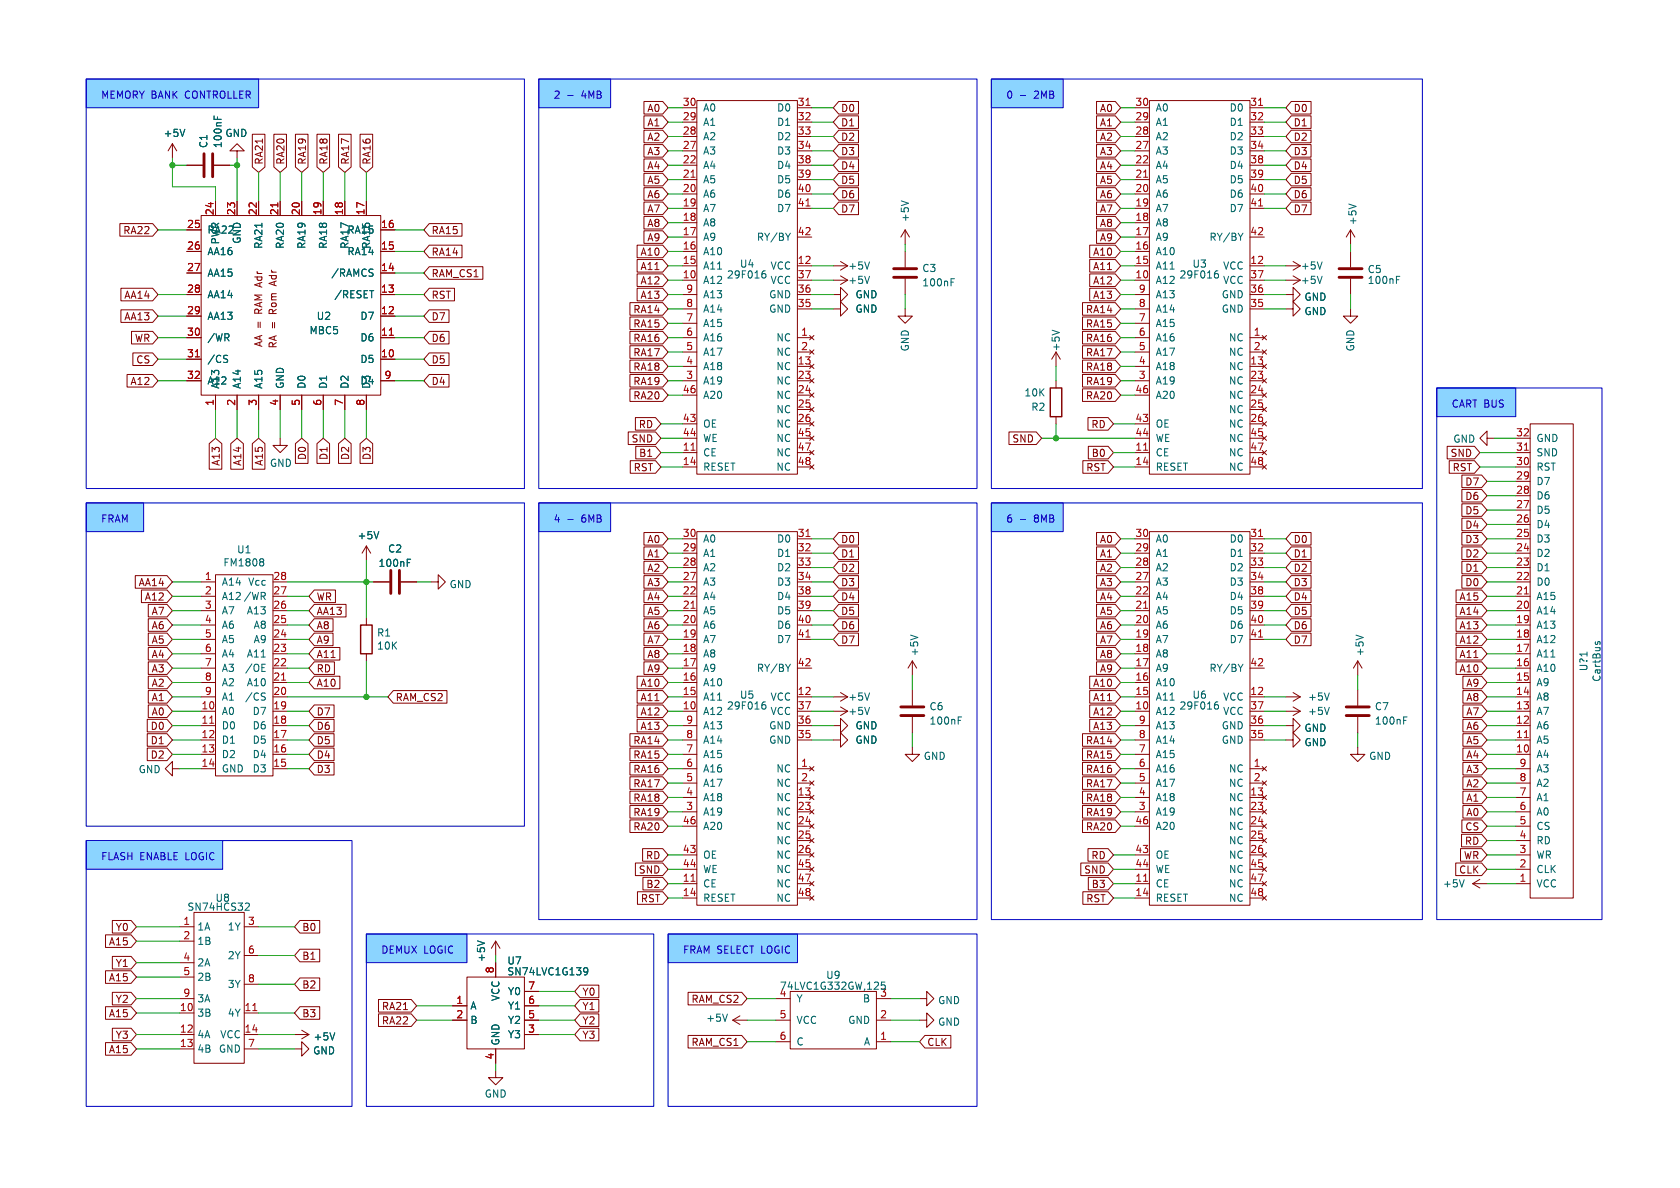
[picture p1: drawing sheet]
<svg xmlns="http://www.w3.org/2000/svg" width="297mm" height="210mm" viewBox="0 0 297 210" stroke-linecap="round" stroke-linejoin="round" font-family="sans-serif">
<defs><g id="words">
<g font-size="1.8" fill="#0000c2">
<text x="17.8" y="17.5">MEMORY BANK</text>
<text x="32.8" y="17.5">CONTROLLER</text>
<text x="97.8" y="17.5">2</text>
<text x="102.9" y="17.5">4MB</text>
<text x="177.8" y="17.5">0</text>
<text x="182.9" y="17.5">2MB</text>
<text x="256.5" y="72.1">CART BUS</text>
<text x="17.8" y="92.5">FRAM</text>
<text x="97.8" y="92.5">4</text>
<text x="102.9" y="92.5">6MB</text>
<text x="177.8" y="92.5">6</text>
<text x="182.9" y="92.5">8MB</text>
<text x="17.8" y="152.2">FLASH ENABLE LOGIC</text>
<text x="67.3" y="168.7">DEMUX LOGIC</text>
<text x="120.6" y="168.7">FRAM SELECT LOGIC</text>
</g>
<g font-size="1.8" fill="#840000">
<text x="114.3" y="22.5">A1</text>
<text x="114.3" y="20">A0</text>
<text x="148.6" y="22.5">D1</text>
<text x="148.6" y="20">D0</text>
<text x="194.3" y="20">A0</text>
<text x="194.3" y="22.5">A1</text>
<text x="228.6" y="20">D0</text>
<text x="228.6" y="22.5">D1</text>
<text x="46.7" y="29.2" transform="rotate(-90 46.7 29.2)">RA21</text>
<text x="50.5" y="29.2" transform="rotate(-90 50.5 29.2)">RA20</text>
<text x="54.3" y="29.2" transform="rotate(-90 54.3 29.2)">RA19</text>
<text x="58.1" y="29.2" transform="rotate(-90 58.1 29.2)">RA18</text>
<text x="61.9" y="29.2" transform="rotate(-90 61.9 29.2)">RA17</text>
<text x="65.7" y="29.2" transform="rotate(-90 65.7 29.2)">RA16</text>
<text x="114.3" y="25.1">A2</text>
<text x="114.3" y="27.6">A3</text>
<text x="148.6" y="25.1">D2</text>
<text x="148.6" y="27.6">D3</text>
<text x="194.3" y="27.6">A3</text>
<text x="194.3" y="25.1">A2</text>
<text x="228.6" y="27.6">D3</text>
<text x="228.6" y="25.1">D2</text>
<text x="114.3" y="35.2">A6</text>
<text x="114.3" y="32.7">A5</text>
<text x="114.3" y="30.2">A4</text>
<text x="148.6" y="35.2">D6</text>
<text x="148.6" y="32.7">D5</text>
<text x="148.6" y="30.2">D4</text>
<text x="194.3" y="30.2">A4</text>
<text x="194.3" y="32.7">A5</text>
<text x="194.3" y="35.2">A6</text>
<text x="228.6" y="32.7">D5</text>
<text x="228.6" y="35.2">D6</text>
<text x="228.6" y="30.2">D4</text>
<text x="21.7" y="41.6">RA22</text>
<text x="76.2" y="41.6">RA15</text>
<text x="114.3" y="37.8">A7</text>
<text x="114.3" y="40.3">A8</text>
<text x="148.6" y="37.8">D7</text>
<text x="194.3" y="37.8">A7</text>
<text x="194.3" y="40.3">A8</text>
<text x="228.6" y="37.8">D7</text>
<text x="76.2" y="45.4">RA14</text>
<text x="113.1" y="45.4">A10</text>
<text x="113.1" y="47.9">A11</text>
<text x="114.3" y="42.9">A9</text>
<text x="193.1" y="47.9">A11</text>
<text x="193.1" y="45.4">A10</text>
<text x="194.3" y="42.9">A9</text>
<text x="21.9" y="53">AA14</text>
<text x="49.1" y="50.1" transform="rotate(-90 49.1 50.1)">Adr</text>
<text x="76.2" y="53">RST</text>
<text x="76.2" y="49.2">RAM_CS1</text>
<text x="113.1" y="50.5">A12</text>
<text x="113.1" y="53">A13</text>
<text x="193.1" y="53">A13</text>
<text x="193.1" y="50.5">A12</text>
<text x="21.9" y="56.8">AA13</text>
<text x="46.6" y="55.4" transform="rotate(-90 46.6 55.4)">RAM Adr</text>
<text x="49.1" y="55.4" transform="rotate(-90 49.1 55.4)">Rom</text>
<text x="76.2" y="56.8">D7</text>
<text x="111.9" y="55.6">RA14</text>
<text x="111.9" y="58.1">RA15</text>
<text x="191.9" y="58.1">RA15</text>
<text x="191.9" y="55.6">RA14</text>
<text x="23.7" y="60.6">WR</text>
<text x="24" y="64.5">CS</text>
<text x="46.6" y="61.5" transform="rotate(-90 46.6 61.5)">AA =</text>
<text x="49.1" y="61.7" transform="rotate(-90 49.1 61.7)">RA =</text>
<text x="76.2" y="60.6">D6</text>
<text x="76.2" y="64.5">D5</text>
<text x="111.9" y="60.6">RA16</text>
<text x="111.9" y="63.2">RA17</text>
<text x="111.9" y="65.7">RA18</text>
<text x="191.9" y="60.6">RA16</text>
<text x="191.9" y="65.7">RA18</text>
<text x="191.9" y="63.2">RA17</text>
<text x="23" y="68.3">A12</text>
<text x="76.2" y="68.3">D4</text>
<text x="111.9" y="70.8">RA20</text>
<text x="111.9" y="68.3">RA19</text>
<text x="191.9" y="68.3">RA19</text>
<text x="191.9" y="70.8">RA20</text>
<text x="112.8" y="75.9">RD</text>
<text x="192.8" y="75.9">RD</text>
<text x="39.1" y="82.5" transform="rotate(-90 39.1 82.5)">A13</text>
<text x="42.9" y="82.5" transform="rotate(-90 42.9 82.5)">A14</text>
<text x="46.7" y="82.5" transform="rotate(-90 46.7 82.5)">A15</text>
<text x="54.3" y="81.4" transform="rotate(-90 54.3 81.4)">D0</text>
<text x="58.1" y="81.4" transform="rotate(-90 58.1 81.4)">D1</text>
<text x="61.9" y="81.4" transform="rotate(-90 61.9 81.4)">D2</text>
<text x="65.7" y="81.4" transform="rotate(-90 65.7 81.4)">D3</text>
<text x="111.6" y="78.4">SND</text>
<text x="111.9" y="83.5">RST</text>
<text x="112.9" y="81">B1</text>
<text x="178.9" y="78.4">SND</text>
<text x="191.9" y="83.5">RST</text>
<text x="192.9" y="81">B0</text>
<text x="256.3" y="81">SND</text>
<text x="256.7" y="83.5">RST</text>
<text x="258.9" y="86">D7</text>
<text x="258.9" y="88.6">D6</text>
<text x="258.9" y="91.1">D5</text>
<text x="258.9" y="93.7">D4</text>
<text x="114.3" y="101.3">A2</text>
<text x="114.3" y="96.2">A0</text>
<text x="114.3" y="98.7">A1</text>
<text x="148.6" y="98.7">D1</text>
<text x="148.6" y="101.3">D2</text>
<text x="148.6" y="96.2">D0</text>
<text x="194.3" y="96.2">A0</text>
<text x="194.3" y="98.7">A1</text>
<text x="194.3" y="101.3">A2</text>
<text x="228.6" y="101.3">D2</text>
<text x="228.6" y="96.2">D0</text>
<text x="228.6" y="98.7">D1</text>
<text x="258.9" y="96.2">D3</text>
<text x="258.9" y="101.3">D1</text>
<text x="258.9" y="98.7">D2</text>
<text x="24.4" y="103.8">AA14</text>
<text x="25.5" y="106.4">A12</text>
<text x="55.9" y="106.4">WR</text>
<text x="114.3" y="103.8">A3</text>
<text x="114.3" y="106.4">A4</text>
<text x="148.6" y="103.8">D3</text>
<text x="148.6" y="106.4">D4</text>
<text x="194.3" y="106.4">A4</text>
<text x="194.3" y="103.8">A3</text>
<text x="228.6" y="106.4">D4</text>
<text x="228.6" y="103.8">D3</text>
<text x="257.9" y="106.4">A15</text>
<text x="258.9" y="103.8">D0</text>
<text x="26.7" y="108.9">A7</text>
<text x="26.7" y="114">A5</text>
<text x="26.7" y="111.4">A6</text>
<text x="55.9" y="114">A9</text>
<text x="55.9" y="111.4">A8</text>
<text x="55.9" y="108.9">AA13</text>
<text x="114.3" y="111.4">A6</text>
<text x="114.3" y="108.9">A5</text>
<text x="114.3" y="114">A7</text>
<text x="148.6" y="111.4">D6</text>
<text x="148.6" y="114">D7</text>
<text x="148.6" y="108.9">D5</text>
<text x="194.3" y="108.9">A5</text>
<text x="194.3" y="114">A7</text>
<text x="194.3" y="111.4">A6</text>
<text x="228.6" y="108.9">D5</text>
<text x="228.6" y="114">D7</text>
<text x="228.6" y="111.4">D6</text>
<text x="257.9" y="108.9">A14</text>
<text x="257.9" y="111.4">A13</text>
<text x="257.9" y="114">A12</text>
<text x="26.7" y="119.1">A3</text>
<text x="26.7" y="116.5">A4</text>
<text x="55.9" y="116.5">A11</text>
<text x="55.9" y="119.1">RD</text>
<text x="114.3" y="119.1">A9</text>
<text x="114.3" y="116.5">A8</text>
<text x="194.3" y="116.5">A8</text>
<text x="194.3" y="119.1">A9</text>
<text x="257.9" y="119.1">A10</text>
<text x="257.9" y="116.5">A11</text>
<text x="26.7" y="124.1">A1</text>
<text x="26.7" y="121.6">A2</text>
<text x="55.9" y="121.6">A10</text>
<text x="69.8" y="124.1">RAM_CS2</text>
<text x="113.1" y="121.6">A10</text>
<text x="113.1" y="124.1">A11</text>
<text x="193.1" y="124.1">A11</text>
<text x="193.1" y="121.6">A10</text>
<text x="259.1" y="121.6">A9</text>
<text x="259.1" y="124.1">A8</text>
<text x="26.5" y="129.2">D0</text>
<text x="26.5" y="131.8">D1</text>
<text x="26.7" y="126.7">A0</text>
<text x="55.9" y="129.2">D6</text>
<text x="55.9" y="126.7">D7</text>
<text x="55.9" y="131.8">D5</text>
<text x="111.9" y="131.8">RA14</text>
<text x="113.1" y="129.2">A13</text>
<text x="113.1" y="126.7">A12</text>
<text x="191.9" y="131.8">RA14</text>
<text x="193.1" y="129.2">A13</text>
<text x="193.1" y="126.7">A12</text>
<text x="259.1" y="129.2">A6</text>
<text x="259.1" y="131.8">A5</text>
<text x="259.1" y="126.7">A7</text>
<text x="26.5" y="134.3">D2</text>
<text x="55.9" y="134.3">D4</text>
<text x="55.9" y="136.8">D3</text>
<text x="111.9" y="136.8">RA16</text>
<text x="111.9" y="134.3">RA15</text>
<text x="191.9" y="136.8">RA16</text>
<text x="191.9" y="134.3">RA15</text>
<text x="259.1" y="136.8">A3</text>
<text x="259.1" y="134.3">A4</text>
<text x="111.9" y="141.9">RA18</text>
<text x="111.9" y="139.4">RA17</text>
<text x="191.9" y="139.4">RA17</text>
<text x="191.9" y="141.9">RA18</text>
<text x="259.1" y="141.9">A1</text>
<text x="259.1" y="139.4">A2</text>
<text x="111.9" y="147">RA20</text>
<text x="111.9" y="144.5">RA19</text>
<text x="191.9" y="144.5">RA19</text>
<text x="191.9" y="147">RA20</text>
<text x="258.9" y="149.5">RD</text>
<text x="258.9" y="147">CS</text>
<text x="259.1" y="144.5">A0</text>
<text x="112.8" y="154.6">SND</text>
<text x="114.1" y="152.1">RD</text>
<text x="191.6" y="154.6">SND</text>
<text x="192.8" y="152.1">RD</text>
<text x="257.8" y="154.6">CLK</text>
<text x="258.7" y="152.1">WR</text>
<text x="113.2" y="159.7">RST</text>
<text x="114.2" y="157.2">B2</text>
<text x="191.9" y="159.7">RST</text>
<text x="192.9" y="157.2">B3</text>
<text x="19.1" y="167.3">A15</text>
<text x="20.4" y="164.8">Y0</text>
<text x="53.3" y="164.8">B0</text>
<text x="19.1" y="173.7">A15</text>
<text x="20.4" y="171.1">Y1</text>
<text x="53.3" y="169.9">B1</text>
<text x="20.4" y="177.5">Y2</text>
<text x="53.3" y="174.9">B2</text>
<text x="67.4" y="178.8">RA21</text>
<text x="102.9" y="178.8">Y1</text>
<text x="102.9" y="176.2">Y0</text>
<text x="122.1" y="177.5">RAM_CS2</text>
<text x="19.1" y="180">A15</text>
<text x="20.4" y="183.8">Y3</text>
<text x="53.3" y="180">B3</text>
<text x="67.4" y="181.3">RA22</text>
<text x="102.9" y="181.3">Y2</text>
<text x="102.9" y="183.8">Y3</text>
<text x="122.1" y="185.1">RAM_CS1</text>
<text x="163.8" y="185.1">CLK</text>
<text x="19.1" y="186.4">A15</text>
</g>
<g font-size="1.8" fill="#a90000">
<text x="120.6" y="18.8">30</text>
<text x="120.6" y="21.3">29</text>
<text x="120.6" y="23.9">28</text>
<text x="140.9" y="18.8">31</text>
<text x="140.9" y="21.3">32</text>
<text x="140.9" y="23.9">33</text>
<text x="200.6" y="18.8">30</text>
<text x="200.6" y="21.3">29</text>
<text x="200.6" y="23.9">28</text>
<text x="220.9" y="18.8">31</text>
<text x="220.9" y="21.3">32</text>
<text x="220.9" y="23.9">33</text>
<text x="120.6" y="26.4">27</text>
<text x="120.6" y="29">22</text>
<text x="140.9" y="26.4">34</text>
<text x="140.9" y="29">38</text>
<text x="200.6" y="26.4">27</text>
<text x="200.6" y="29">22</text>
<text x="220.9" y="26.4">34</text>
<text x="220.9" y="29">38</text>
<text x="120.6" y="31.5">21</text>
<text x="120.6" y="34">20</text>
<text x="140.9" y="31.5">39</text>
<text x="140.9" y="34">40</text>
<text x="200.6" y="31.5">21</text>
<text x="200.6" y="34">20</text>
<text x="220.9" y="31.5">39</text>
<text x="220.9" y="34">40</text>
<text x="33" y="40.4">25</text>
<text x="37.8" y="38.1" transform="rotate(-90 37.8 38.1)">24</text>
<text x="41.7" y="38.1" transform="rotate(-90 41.7 38.1)">23</text>
<text x="45.5" y="38.1" transform="rotate(-90 45.5 38.1)">22</text>
<text x="49.3" y="38.1" transform="rotate(-90 49.3 38.1)">21</text>
<text x="53.1" y="38.1" transform="rotate(-90 53.1 38.1)">20</text>
<text x="56.9" y="38.1" transform="rotate(-90 56.9 38.1)">19</text>
<text x="60.7" y="38.1" transform="rotate(-90 60.7 38.1)">18</text>
<text x="64.5" y="38.1" transform="rotate(-90 64.5 38.1)">17</text>
<text x="67.3" y="40.4">16</text>
<text x="120.6" y="36.6">19</text>
<text x="120.6" y="39.1">18</text>
<text x="120.6" y="41.7">17</text>
<text x="140.9" y="36.6">41</text>
<text x="140.9" y="41.7">42</text>
<text x="200.6" y="36.6">19</text>
<text x="200.6" y="39.1">18</text>
<text x="200.6" y="41.7">17</text>
<text x="220.9" y="36.6">41</text>
<text x="220.9" y="41.7">42</text>
<text x="33" y="44.2">26</text>
<text x="67.3" y="44.2">15</text>
<text x="120.6" y="44.2">16</text>
<text x="120.6" y="46.7">15</text>
<text x="140.9" y="46.7">12</text>
<text x="200.6" y="44.2">16</text>
<text x="200.6" y="46.7">15</text>
<text x="220.9" y="46.7">12</text>
<text x="33" y="48">27</text>
<text x="33" y="51.8">28</text>
<text x="67.3" y="48">14</text>
<text x="67.3" y="51.8">13</text>
<text x="120.6" y="49.3">10</text>
<text x="121.2" y="51.8">9</text>
<text x="140.9" y="49.3">37</text>
<text x="140.9" y="51.8">36</text>
<text x="200.6" y="49.3">10</text>
<text x="201.2" y="51.8">9</text>
<text x="220.9" y="49.3">37</text>
<text x="220.9" y="51.8">36</text>
<text x="33" y="55.6">29</text>
<text x="33" y="59.4">30</text>
<text x="67.3" y="55.6">12</text>
<text x="67.3" y="59.4">11</text>
<text x="121.2" y="54.4">8</text>
<text x="121.2" y="56.9">7</text>
<text x="121.2" y="59.4">6</text>
<text x="140.9" y="54.4">35</text>
<text x="141.5" y="59.4">1</text>
<text x="201.2" y="54.4">8</text>
<text x="201.2" y="56.9">7</text>
<text x="201.2" y="59.4">6</text>
<text x="220.9" y="54.4">35</text>
<text x="221.5" y="59.4">1</text>
<text x="33" y="63.2">31</text>
<text x="67.3" y="63.2">10</text>
<text x="121.2" y="62">5</text>
<text x="121.2" y="64.5">4</text>
<text x="140.9" y="64.5">13</text>
<text x="141.5" y="62">2</text>
<text x="201.2" y="62">5</text>
<text x="201.2" y="64.5">4</text>
<text x="220.9" y="64.5">13</text>
<text x="221.5" y="62">2</text>
<text x="33" y="67.1">32</text>
<text x="37.8" y="71.8" transform="rotate(-90 37.8 71.8)">1</text>
<text x="41.7" y="71.8" transform="rotate(-90 41.7 71.8)">2</text>
<text x="45.5" y="71.8" transform="rotate(-90 45.5 71.8)">3</text>
<text x="49.3" y="71.8" transform="rotate(-90 49.3 71.8)">4</text>
<text x="53.1" y="71.8" transform="rotate(-90 53.1 71.8)">5</text>
<text x="56.9" y="71.8" transform="rotate(-90 56.9 71.8)">6</text>
<text x="60.7" y="71.8" transform="rotate(-90 60.7 71.8)">7</text>
<text x="64.5" y="71.8" transform="rotate(-90 64.5 71.8)">8</text>
<text x="67.9" y="67.1">9</text>
<text x="120.6" y="69.6">46</text>
<text x="121.2" y="67.1">3</text>
<text x="140.9" y="67.1">23</text>
<text x="140.9" y="69.6">24</text>
<text x="200.6" y="69.6">46</text>
<text x="201.2" y="67.1">3</text>
<text x="220.9" y="67.1">23</text>
<text x="220.9" y="69.6">24</text>
<text x="120.6" y="74.7">43</text>
<text x="120.6" y="77.2">44</text>
<text x="140.9" y="72.1">25</text>
<text x="140.9" y="74.7">26</text>
<text x="140.9" y="77.2">45</text>
<text x="200.6" y="74.7">43</text>
<text x="200.6" y="77.2">44</text>
<text x="220.9" y="72.1">25</text>
<text x="220.9" y="74.7">26</text>
<text x="220.9" y="77.2">45</text>
<text x="267.9" y="77.2">32</text>
<text x="120.6" y="79.8">11</text>
<text x="120.6" y="82.3">14</text>
<text x="140.9" y="79.8">47</text>
<text x="140.9" y="82.3">48</text>
<text x="200.6" y="79.8">11</text>
<text x="200.6" y="82.3">14</text>
<text x="220.9" y="79.8">47</text>
<text x="220.9" y="82.3">48</text>
<text x="267.9" y="82.3">30</text>
<text x="267.9" y="79.8">31</text>
<text x="267.9" y="89.9">27</text>
<text x="267.9" y="87.4">28</text>
<text x="267.9" y="84.8">29</text>
<text x="120.6" y="95">30</text>
<text x="140.9" y="95">31</text>
<text x="200.6" y="95">30</text>
<text x="220.9" y="95">31</text>
<text x="267.9" y="95">25</text>
<text x="267.9" y="92.5">26</text>
<text x="120.6" y="97.5">29</text>
<text x="120.6" y="100.1">28</text>
<text x="140.9" y="97.5">32</text>
<text x="140.9" y="100.1">33</text>
<text x="200.6" y="97.5">29</text>
<text x="200.6" y="100.1">28</text>
<text x="220.9" y="97.5">32</text>
<text x="220.9" y="100.1">33</text>
<text x="267.9" y="100.1">23</text>
<text x="267.9" y="97.5">24</text>
<text x="36.1" y="102.6">1</text>
<text x="36.1" y="105.2">2</text>
<text x="36.1" y="107.7">3</text>
<text x="48.2" y="102.6">28</text>
<text x="48.2" y="105.2">27</text>
<text x="48.2" y="107.7">26</text>
<text x="120.6" y="102.6">27</text>
<text x="120.6" y="105.2">22</text>
<text x="120.6" y="107.7">21</text>
<text x="140.9" y="102.6">34</text>
<text x="140.9" y="105.2">38</text>
<text x="140.9" y="107.7">39</text>
<text x="200.6" y="102.6">27</text>
<text x="200.6" y="105.2">22</text>
<text x="200.6" y="107.7">21</text>
<text x="220.9" y="102.6">34</text>
<text x="220.9" y="105.2">38</text>
<text x="220.9" y="107.7">39</text>
<text x="267.9" y="107.7">20</text>
<text x="267.9" y="105.2">21</text>
<text x="267.9" y="102.6">22</text>
<text x="36.1" y="110.2">4</text>
<text x="36.1" y="112.8">5</text>
<text x="48.2" y="110.2">25</text>
<text x="48.2" y="112.8">24</text>
<text x="120.6" y="110.2">20</text>
<text x="120.6" y="112.8">19</text>
<text x="140.9" y="110.2">40</text>
<text x="140.9" y="112.8">41</text>
<text x="200.6" y="110.2">20</text>
<text x="200.6" y="112.8">19</text>
<text x="220.9" y="110.2">40</text>
<text x="220.9" y="112.8">41</text>
<text x="267.9" y="112.8">18</text>
<text x="267.9" y="110.2">19</text>
<text x="36.1" y="115.3">6</text>
<text x="36.1" y="117.9">7</text>
<text x="48.2" y="115.3">23</text>
<text x="48.2" y="117.9">22</text>
<text x="120.6" y="115.3">18</text>
<text x="120.6" y="117.9">17</text>
<text x="140.9" y="117.9">42</text>
<text x="200.6" y="115.3">18</text>
<text x="200.6" y="117.9">17</text>
<text x="220.9" y="117.9">42</text>
<text x="267.9" y="117.9">16</text>
<text x="267.9" y="115.3">17</text>
<text x="35.5" y="125.5">10</text>
<text x="36.1" y="120.4">8</text>
<text x="36.1" y="122.9">9</text>
<text x="48.2" y="120.4">21</text>
<text x="48.2" y="122.9">20</text>
<text x="48.2" y="125.5">19</text>
<text x="120.6" y="120.4">16</text>
<text x="120.6" y="122.9">15</text>
<text x="120.6" y="125.5">10</text>
<text x="140.9" y="122.9">12</text>
<text x="140.9" y="125.5">37</text>
<text x="200.6" y="120.4">16</text>
<text x="200.6" y="122.9">15</text>
<text x="200.6" y="125.5">10</text>
<text x="220.9" y="122.9">12</text>
<text x="220.9" y="125.5">37</text>
<text x="267.9" y="125.5">13</text>
<text x="267.9" y="122.9">14</text>
<text x="267.9" y="120.4">15</text>
<text x="35.5" y="128">11</text>
<text x="35.5" y="130.6">12</text>
<text x="48.2" y="128">18</text>
<text x="48.2" y="130.6">17</text>
<text x="121.2" y="128">9</text>
<text x="121.2" y="130.6">8</text>
<text x="140.9" y="128">36</text>
<text x="140.9" y="130.6">35</text>
<text x="201.2" y="128">9</text>
<text x="201.2" y="130.6">8</text>
<text x="220.9" y="128">36</text>
<text x="220.9" y="130.6">35</text>
<text x="267.9" y="130.6">11</text>
<text x="267.9" y="128">12</text>
<text x="35.5" y="133.1">13</text>
<text x="35.5" y="135.6">14</text>
<text x="48.2" y="133.1">16</text>
<text x="48.2" y="135.6">15</text>
<text x="121.2" y="133.1">7</text>
<text x="121.2" y="135.6">6</text>
<text x="141.5" y="135.6">1</text>
<text x="201.2" y="133.1">7</text>
<text x="201.2" y="135.6">6</text>
<text x="221.5" y="135.6">1</text>
<text x="267.9" y="133.1">10</text>
<text x="268.5" y="135.6">9</text>
<text x="121.2" y="138.2">5</text>
<text x="121.2" y="140.7">4</text>
<text x="121.2" y="143.3">3</text>
<text x="140.9" y="140.7">13</text>
<text x="140.9" y="143.3">23</text>
<text x="141.5" y="138.2">2</text>
<text x="201.2" y="138.2">5</text>
<text x="201.2" y="140.7">4</text>
<text x="201.2" y="143.3">3</text>
<text x="220.9" y="140.7">13</text>
<text x="220.9" y="143.3">23</text>
<text x="221.5" y="138.2">2</text>
<text x="268.5" y="143.3">6</text>
<text x="268.5" y="140.7">7</text>
<text x="268.5" y="138.2">8</text>
<text x="120.6" y="145.8">46</text>
<text x="140.9" y="145.8">24</text>
<text x="140.9" y="148.3">25</text>
<text x="200.6" y="145.8">46</text>
<text x="220.9" y="145.8">24</text>
<text x="220.9" y="148.3">25</text>
<text x="268.5" y="148.3">4</text>
<text x="268.5" y="145.8">5</text>
<text x="120.6" y="150.9">43</text>
<text x="120.6" y="153.4">44</text>
<text x="120.6" y="156">11</text>
<text x="140.9" y="150.9">26</text>
<text x="140.9" y="153.4">45</text>
<text x="140.9" y="156">47</text>
<text x="200.6" y="150.9">43</text>
<text x="200.6" y="153.4">44</text>
<text x="200.6" y="156">11</text>
<text x="220.9" y="150.9">26</text>
<text x="220.9" y="153.4">45</text>
<text x="220.9" y="156">47</text>
<text x="268.5" y="156">1</text>
<text x="268.5" y="153.4">2</text>
<text x="268.5" y="150.9">3</text>
<text x="120.6" y="158.5">14</text>
<text x="140.9" y="158.5">48</text>
<text x="200.6" y="158.5">14</text>
<text x="220.9" y="158.5">48</text>
<text x="32.3" y="163.6">1</text>
<text x="32.3" y="166.1">2</text>
<text x="43.7" y="163.6">3</text>
<text x="32.3" y="169.9">4</text>
<text x="32.3" y="172.5">5</text>
<text x="43.7" y="168.7">6</text>
<text x="43.7" y="173.7">8</text>
<text x="87.4" y="172.2" transform="rotate(-90 87.4 172.2)">8</text>
<text x="31.7" y="178.8">10</text>
<text x="32.3" y="176.3">9</text>
<text x="43.1" y="178.8">11</text>
<text x="80.6" y="177.5">1</text>
<text x="93.3" y="175">7</text>
<text x="93.3" y="177.5">6</text>
<text x="137.7" y="176.3">4</text>
<text x="31.7" y="182.6">12</text>
<text x="31.7" y="185.2">13</text>
<text x="43.1" y="182.6">14</text>
<text x="43.7" y="185.2">7</text>
<text x="80.6" y="180.1">2</text>
<text x="93.3" y="180.1">5</text>
<text x="93.3" y="182.6">3</text>
<text x="137.7" y="180.1">5</text>
<text x="137.7" y="183.9">6</text>
<text x="155.5" y="180.1">2</text>
<text x="155.5" y="183.9">1</text>
<text x="87.4" y="187.4" transform="rotate(-90 87.4 187.4)">4</text>
</g>
<g font-size="1.8" fill="#006464">
<text x="124.2" y="19.9">A0~{}</text>
<text x="124.2" y="22.5">A1</text>
<text x="137.3" y="19.9">D0</text>
<text x="137.3" y="22.5">D1</text>
<text x="204.2" y="19.9">A0~{}</text>
<text x="204.2" y="22.5">A1</text>
<text x="217.3" y="19.9">D0</text>
<text x="217.3" y="22.5">D1</text>
<text x="28.8" y="24.4">+5V</text>
<text x="36.9" y="26.3" transform="rotate(-90 36.9 26.3)">C1</text>
<text x="39.4" y="26.3" transform="rotate(-90 39.4 26.3)">100nF</text>
<text x="39.7" y="24.4">GND</text>
<text x="124.2" y="25">A2</text>
<text x="124.2" y="27.5">A3</text>
<text x="137.3" y="25">D2</text>
<text x="137.3" y="27.5">D3</text>
<text x="204.2" y="25">A2</text>
<text x="204.2" y="27.5">A3</text>
<text x="217.3" y="25">D2</text>
<text x="217.3" y="27.5">D3</text>
<text x="124.2" y="30.1">A4</text>
<text x="124.2" y="32.6">A5</text>
<text x="124.2" y="35.2">A6</text>
<text x="137.3" y="30.1">D4</text>
<text x="137.3" y="32.6">D5</text>
<text x="137.3" y="35.2">D6</text>
<text x="204.2" y="30.1">A4</text>
<text x="204.2" y="32.6">A5</text>
<text x="204.2" y="35.2">A6</text>
<text x="217.3" y="30.1">D4</text>
<text x="217.3" y="32.6">D5</text>
<text x="217.3" y="35.2">D6</text>
<text x="36.6" y="41.5">RA22</text>
<text x="61.3" y="41.5">RA15</text>
<text x="124.2" y="37.7">A7</text>
<text x="124.2" y="40.2">A8</text>
<text x="137.3" y="37.7">D7</text>
<text x="160.9" y="39.4" transform="rotate(-90 160.9 39.4)">+5V</text>
<text x="204.2" y="37.7">A7</text>
<text x="204.2" y="40.2">A8</text>
<text x="217.3" y="37.7">D7</text>
<text x="240" y="39.9" transform="rotate(-90 240 39.9)">+5V</text>
<text x="36.6" y="45.3">AA16</text>
<text x="39" y="43.3" transform="rotate(-90 39 43.3)">PWR</text>
<text x="42.8" y="43.2" transform="rotate(-90 42.8 43.2)">GND</text>
<text x="46.6" y="44.1" transform="rotate(-90 46.6 44.1)">RA21</text>
<text x="50.4" y="44.1" transform="rotate(-90 50.4 44.1)">RA20</text>
<text x="54.2" y="44.1" transform="rotate(-90 54.2 44.1)">RA19</text>
<text x="58" y="44.1" transform="rotate(-90 58 44.1)">RA18</text>
<text x="61.3" y="45.3">RA14</text>
<text x="61.8" y="44.1" transform="rotate(-90 61.8 44.1)">RA17</text>
<text x="65.6" y="44.1" transform="rotate(-90 65.6 44.1)">RA16</text>
<text x="124.2" y="42.8">A9</text>
<text x="124.2" y="45.3">A10</text>
<text x="124.2" y="47.9">A11</text>
<text x="130.7" y="47.5">U4</text>
<text x="133.7" y="42.8">RY/BY</text>
<text x="136.1" y="47.9">VCC</text>
<text x="149.9" y="47.9">+5V</text>
<text x="204.2" y="42.8">A9</text>
<text x="204.2" y="45.3">A10</text>
<text x="204.2" y="47.9">A11</text>
<text x="210.7" y="47.5">U3</text>
<text x="213.7" y="42.8">RY/BY</text>
<text x="216.1" y="47.9">VCC</text>
<text x="229.9" y="47.9">+5V</text>
<text x="36.6" y="49.1">AA15</text>
<text x="36.6" y="52.9">AA14</text>
<text x="58.5" y="49.1">/RAMCS</text>
<text x="59" y="52.9">/RESET</text>
<text x="124.2" y="50.4">A12</text>
<text x="124.2" y="52.9">A13</text>
<text x="128.4" y="49.4">29F016</text>
<text x="135.9" y="52.9">GND</text>
<text x="136.1" y="50.4">VCC~{}</text>
<text x="149.9" y="50.4">+5V</text>
<text x="151.1" y="52.9">GND</text>
<text x="163" y="48.3">C3</text>
<text x="163" y="50.8">100nF</text>
<text x="204.2" y="50.4">A12</text>
<text x="204.2" y="52.9">A13</text>
<text x="208.4" y="49.4">29F016</text>
<text x="215.9" y="52.9">GND</text>
<text x="216.1" y="50.4">VCC~{}</text>
<text x="229.9" y="50.4">+5V</text>
<text x="230.5" y="53.4">GND</text>
<text x="241.7" y="48.5">C5</text>
<text x="241.7" y="50.4">100nF</text>
<text x="36.6" y="56.7">AA13</text>
<text x="54.6" y="59.3">MBC5</text>
<text x="55.9" y="56.7">U2</text>
<text x="63.6" y="56.7">D7</text>
<text x="124.2" y="55.5">A14</text>
<text x="124.2" y="58">A15</text>
<text x="135.9" y="55.5">GND</text>
<text x="151.1" y="55.5">GND</text>
<text x="204.2" y="55.5">A14</text>
<text x="204.2" y="58">A15</text>
<text x="215.9" y="55.5">GND</text>
<text x="230.5" y="55.9">GND</text>
<text x="36.6" y="60.6">/WR</text>
<text x="36.6" y="64.4">/CS</text>
<text x="63.6" y="60.6">D6</text>
<text x="63.6" y="64.4">D5</text>
<text x="124.2" y="60.6">A16</text>
<text x="124.2" y="63.1">A17</text>
<text x="124.2" y="65.6">A18</text>
<text x="137.2" y="60.6">NC</text>
<text x="137.2" y="63.1">NC</text>
<text x="137.2" y="65.6">NC</text>
<text x="160.9" y="62.2" transform="rotate(-90 160.9 62.2)">GND</text>
<text x="187.6" y="62.2" transform="rotate(-90 187.6 62.2)">+5V</text>
<text x="204.2" y="60.6">A16</text>
<text x="204.2" y="63.1">A17</text>
<text x="204.2" y="65.6">A18</text>
<text x="217.2" y="60.6">NC</text>
<text x="217.2" y="63.1">NC</text>
<text x="217.2" y="65.6">NC</text>
<text x="239.6" y="62.2" transform="rotate(-90 239.6 62.2)">GND</text>
<text x="36.6" y="68.2">A12</text>
<text x="39" y="68.8" transform="rotate(-90 39 68.8)">A13</text>
<text x="42.8" y="68.8" transform="rotate(-90 42.8 68.8)">A14</text>
<text x="46.6" y="68.8" transform="rotate(-90 46.6 68.8)">A15</text>
<text x="50.4" y="68.8" transform="rotate(-90 50.4 68.8)">GND</text>
<text x="54.2" y="68.8" transform="rotate(-90 54.2 68.8)">D0</text>
<text x="58" y="68.8" transform="rotate(-90 58 68.8)">D1</text>
<text x="61.8" y="68.8" transform="rotate(-90 61.8 68.8)">D2</text>
<text x="63.6" y="68.2">D4</text>
<text x="124.2" y="68.2">A19</text>
<text x="124.2" y="70.7">A20</text>
<text x="137.2" y="68.2">NC</text>
<text x="137.2" y="70.7">NC</text>
<text x="181" y="70.3">10K</text>
<text x="204.2" y="68.2">A19</text>
<text x="204.2" y="70.7">A20</text>
<text x="217.2" y="68.2">NC</text>
<text x="217.2" y="70.7">NC</text>
<text x="124.2" y="75.8">OE~{}</text>
<text x="137.2" y="73.3">NC</text>
<text x="137.2" y="75.8">NC</text>
<text x="182.2" y="72.8">R2</text>
<text x="204.2" y="75.8">OE~{}</text>
<text x="217.2" y="73.3">NC</text>
<text x="217.2" y="75.8">NC</text>
<text x="47.6" y="82.7">GND</text>
<text x="124.2" y="78.3">WE</text>
<text x="124.2" y="80.9">CE</text>
<text x="124.2" y="83.4">RESET</text>
<text x="137.2" y="78.3">NC</text>
<text x="137.2" y="80.9">NC</text>
<text x="137.2" y="83.4">NC</text>
<text x="204.2" y="78.3">WE</text>
<text x="204.2" y="80.9">CE</text>
<text x="204.2" y="83.4">RESET</text>
<text x="217.2" y="78.3">NC</text>
<text x="217.2" y="80.9">NC</text>
<text x="217.2" y="83.4">NC</text>
<text x="256.8" y="78.5">GND</text>
<text x="271.5" y="83.4">RST</text>
<text x="271.5" y="80.9">SND</text>
<text x="271.5" y="78.3">GND</text>
<text x="271.5" y="88.5">D6</text>
<text x="271.5" y="86">D7</text>
<text x="63.1" y="95.5">+5V</text>
<text x="271.5" y="93.6">D4</text>
<text x="271.5" y="91">D5</text>
<text x="39.4" y="100.3">FM1808</text>
<text x="41.8" y="98">U1</text>
<text x="66.8" y="100.4">100nF</text>
<text x="68.5" y="97.9">C2</text>
<text x="124.2" y="96.1">A0~{}</text>
<text x="124.2" y="98.7">A1</text>
<text x="124.2" y="101.2">A2</text>
<text x="137.3" y="96.1">D0</text>
<text x="137.3" y="98.7">D1</text>
<text x="137.3" y="101.2">D2</text>
<text x="204.2" y="96.1">A0~{}</text>
<text x="204.2" y="98.7">A1</text>
<text x="204.2" y="101.2">A2</text>
<text x="217.3" y="96.1">D0</text>
<text x="217.3" y="98.7">D1</text>
<text x="217.3" y="101.2">D2</text>
<text x="271.5" y="101.2">D1</text>
<text x="271.5" y="98.7">D2</text>
<text x="271.5" y="96.1">D3</text>
<text x="39.1" y="103.7">A14</text>
<text x="39.1" y="106.3">A12 /WR</text>
<text x="43.8" y="103.7">Vcc</text>
<text x="79.4" y="104.2">GND</text>
<text x="124.2" y="103.7">A3</text>
<text x="124.2" y="106.3">A4</text>
<text x="137.3" y="103.7">D3</text>
<text x="137.3" y="106.3">D4</text>
<text x="204.2" y="103.7">A3</text>
<text x="204.2" y="106.3">A4</text>
<text x="217.3" y="103.7">D3</text>
<text x="217.3" y="106.3">D4</text>
<text x="271.5" y="106.3">A15</text>
<text x="271.5" y="103.7">D0</text>
<text x="39.1" y="108.8">A7</text>
<text x="39.1" y="111.4">A6</text>
<text x="39.1" y="113.9">A5</text>
<text x="43.5" y="108.8">A13</text>
<text x="44.7" y="111.4">A8</text>
<text x="44.7" y="113.9">A9</text>
<text x="66.6" y="112.7">R1</text>
<text x="124.2" y="108.8">A5</text>
<text x="124.2" y="111.4">A6</text>
<text x="124.2" y="113.9">A7</text>
<text x="137.3" y="108.8">D5</text>
<text x="137.3" y="111.4">D6</text>
<text x="137.3" y="113.9">D7</text>
<text x="204.2" y="108.8">A5</text>
<text x="204.2" y="111.4">A6</text>
<text x="204.2" y="113.9">A7</text>
<text x="217.3" y="108.8">D5</text>
<text x="217.3" y="111.4">D6</text>
<text x="217.3" y="113.9">D7</text>
<text x="271.5" y="113.9">A12</text>
<text x="271.5" y="111.4">A13</text>
<text x="271.5" y="108.8">A14</text>
<text x="39.1" y="116.4">A4</text>
<text x="39.1" y="119">A3</text>
<text x="43.2" y="119">/OE</text>
<text x="43.5" y="116.4">A11</text>
<text x="66.6" y="115">10K</text>
<text x="124.2" y="116.4">A8</text>
<text x="124.2" y="119">A9</text>
<text x="133.7" y="119">RY/BY</text>
<text x="162.5" y="116.1" transform="rotate(-90 162.5 116.1)">+5V</text>
<text x="204.2" y="116.4">A8</text>
<text x="204.2" y="119">A9</text>
<text x="213.7" y="119">RY/BY</text>
<text x="241.3" y="116.1" transform="rotate(-90 241.3 116.1)">+5V</text>
<text x="271.5" y="119">A10</text>
<text x="271.5" y="116.4">A11</text>
<text x="280.8" y="118.8" transform="rotate(-90 280.8 118.8)">U?1</text>
<text x="39.1" y="121.5">A2</text>
<text x="39.1" y="124.1">A1</text>
<text x="43.2" y="124.1">/CS</text>
<text x="43.5" y="121.5">A10</text>
<text x="124.2" y="121.5">A10</text>
<text x="124.2" y="124.1">A11</text>
<text x="128.4" y="125.6">29F016</text>
<text x="130.7" y="123.7">U5</text>
<text x="136.1" y="124.1">VCC</text>
<text x="149.9" y="124.1">+5V</text>
<text x="164.2" y="125.8">C6</text>
<text x="204.2" y="121.5">A10</text>
<text x="204.2" y="124.1">A11</text>
<text x="208.4" y="125.6">29F016</text>
<text x="210.7" y="123.7">U6</text>
<text x="216.1" y="124.1">VCC</text>
<text x="231.1" y="124.1">+5V</text>
<text x="243" y="125.8">C7</text>
<text x="271.5" y="124.1">A8</text>
<text x="271.5" y="121.5">A9</text>
<text x="283.2" y="120.6" transform="rotate(-90 283.2 120.6)">CartBus</text>
<text x="39.1" y="126.6">A0</text>
<text x="39.1" y="129.1">D0</text>
<text x="39.1" y="131.7">D1</text>
<text x="44.6" y="126.6">D7</text>
<text x="44.6" y="129.1">D6</text>
<text x="44.6" y="131.7">D5</text>
<text x="124.2" y="126.6">A12</text>
<text x="124.2" y="129.1">A13</text>
<text x="124.2" y="131.7">A14</text>
<text x="135.9" y="129.1">GND</text>
<text x="135.9" y="131.7">GND</text>
<text x="136.1" y="126.6">VCC~{}</text>
<text x="149.9" y="126.6">+5V</text>
<text x="151.1" y="131.7">GND</text>
<text x="151.1" y="129.1">GND</text>
<text x="164.2" y="128.3">100nF</text>
<text x="204.2" y="126.6">A12</text>
<text x="204.2" y="129.1">A13</text>
<text x="204.2" y="131.7">A14</text>
<text x="215.9" y="129.1">GND</text>
<text x="215.9" y="131.7">GND</text>
<text x="216.1" y="126.6">VCC~{}</text>
<text x="230.5" y="129.6">GND</text>
<text x="231.1" y="126.6">+5V</text>
<text x="243" y="128.3">100nF</text>
<text x="271.5" y="131.7">A5</text>
<text x="271.5" y="129.1">A6</text>
<text x="271.5" y="126.6">A7</text>
<text x="24.4" y="136.9">GND</text>
<text x="39.1" y="134.2">D2</text>
<text x="39.1" y="136.8">GND</text>
<text x="44.6" y="134.2">D4</text>
<text x="44.6" y="136.8">D3</text>
<text x="124.2" y="134.2">A15</text>
<text x="124.2" y="136.8">A16</text>
<text x="137.2" y="136.8">NC</text>
<text x="163.2" y="134.5">GND</text>
<text x="204.2" y="134.2">A15</text>
<text x="204.2" y="136.8">A16</text>
<text x="217.2" y="136.8">NC</text>
<text x="230.5" y="132.1">GND</text>
<text x="241.9" y="134.5">GND</text>
<text x="271.5" y="136.8">A3</text>
<text x="271.5" y="134.2">A4</text>
<text x="124.2" y="139.3">A17</text>
<text x="124.2" y="141.8">A18</text>
<text x="137.2" y="139.3">NC</text>
<text x="137.2" y="141.8">NC</text>
<text x="204.2" y="139.3">A17</text>
<text x="204.2" y="141.8">A18</text>
<text x="217.2" y="139.3">NC</text>
<text x="217.2" y="141.8">NC</text>
<text x="271.5" y="141.8">A1</text>
<text x="271.5" y="139.3">A2</text>
<text x="124.2" y="144.4">A19</text>
<text x="124.2" y="146.9">A20</text>
<text x="137.2" y="144.4">NC</text>
<text x="137.2" y="146.9">NC</text>
<text x="137.2" y="149.5">NC</text>
<text x="204.2" y="144.4">A19</text>
<text x="204.2" y="146.9">A20</text>
<text x="217.2" y="144.4">NC</text>
<text x="217.2" y="146.9">NC</text>
<text x="217.2" y="149.5">NC</text>
<text x="271.5" y="149.5">RD</text>
<text x="271.5" y="146.9">CS</text>
<text x="271.5" y="144.4">A0</text>
<text x="124.2" y="152">OE~{}</text>
<text x="124.2" y="154.5">WE</text>
<text x="137.2" y="152">NC</text>
<text x="137.2" y="154.5">NC</text>
<text x="204.2" y="152">OE~{}</text>
<text x="204.2" y="154.5">WE</text>
<text x="217.2" y="152">NC</text>
<text x="217.2" y="154.5">NC</text>
<text x="271.5" y="154.5">CLK~{}</text>
<text x="271.5" y="152">WR</text>
<text x="33" y="161.2">SN74HCS32</text>
<text x="38" y="159.6">U8</text>
<text x="124.2" y="157.1">CE</text>
<text x="124.2" y="159.6">RESET</text>
<text x="137.2" y="157.1">NC</text>
<text x="137.2" y="159.6">NC</text>
<text x="204.2" y="157.1">CE</text>
<text x="204.2" y="159.6">RESET</text>
<text x="217.2" y="157.1">NC</text>
<text x="217.2" y="159.6">NC</text>
<text x="255" y="157.1">+5V</text>
<text x="271.5" y="157.1">VCC</text>
<text x="34.8" y="164.7">1A</text>
<text x="34.8" y="167.2">1B</text>
<text x="40.2" y="164.7">1Y</text>
<text x="34.8" y="171">2A</text>
<text x="34.8" y="173.6">2B</text>
<text x="40.2" y="169.8">2Y</text>
<text x="86" y="170.2" transform="rotate(-90 86 170.2)">+5V</text>
<text x="89.6" y="172.6">SN74LVC1G139</text>
<text x="89.6" y="170.7">U7</text>
<text x="145.9" y="173.2">U9</text>
<text x="34.8" y="177.4">3A</text>
<text x="34.8" y="179.9">3B</text>
<text x="40.2" y="174.9">3Y</text>
<text x="40.2" y="179.9">4Y</text>
<text x="83.1" y="178.7">A</text>
<text x="88.5" y="177.1" transform="rotate(-90 88.5 177.1)">VCC</text>
<text x="89.7" y="176.1">Y0</text>
<text x="89.7" y="178.7">Y1</text>
<text x="137.8" y="175.2">74LVC1G332GW,125</text>
<text x="140.7" y="177.4">Y</text>
<text x="152.5" y="177.4">B</text>
<text x="155.5" y="176.3">3</text>
<text x="165.7" y="177.7">GND</text>
<text x="34.8" y="183.7">4A</text>
<text x="38.8" y="183.7">VCC</text>
<text x="55.3" y="184.1">+5V</text>
<text x="83.1" y="181.2">B</text>
<text x="88.5" y="184.9" transform="rotate(-90 88.5 184.9)">GND</text>
<text x="89.7" y="181.2">Y2</text>
<text x="89.7" y="183.7">Y3</text>
<text x="124.7" y="180.8">+5V</text>
<text x="140.7" y="181.2">VCC</text>
<text x="140.7" y="185">C</text>
<text x="149.9" y="181.2">GND</text>
<text x="152.6" y="185">A</text>
<text x="165.7" y="181.5">GND</text>
<text x="34.8" y="186.3">4B</text>
<text x="38.6" y="186.3">GND</text>
<text x="55.3" y="186.6">GND</text>
<text x="85.6" y="194.2">GND</text>
</g>
</g></defs>
<g fill="#8bd4ff">
<path d="M15.2 14h30.5v5.1h-30.5z"/>
<path d="M64.8 165.1h17.7v5.1h-17.7z"/>
<path d="M254 68.6h14v5.1h-14z"/>
<path d="M15.2 88.9h10.2v5.1h-10.2z"/>
<path d="M95.2 88.9h12.7v5.1h-12.7z"/>
<path d="M175.3 14h12.7v5.1h-12.7z"/>
<path d="M15.2 148.6h24.2v5.1h-24.2z"/>
<path d="M175.3 88.9h12.7v5.1h-12.7z"/>
<path d="M118.1 165.1h22.9v5.1h-22.9z"/>
<path d="M95.2 14h12.7v5.1h-12.7z"/>
</g>
<path d="M36.1 27.2v4M37.6 27.2v4M158 47.5h4.1M158 49h4.1M236.7 47.5h4.1M236.7 49h4.1M69.1 100.8v4.1M70.6 100.8v4.1M159.3 125h4M159.3 126.5h4M238 125h4.1M238 126.5h4.1" fill="none" stroke="#840000" stroke-width=".51"/>
<g fill="none" stroke="#840000" stroke-width=".18">
<path d="M113.8 17.9h3.4l.9 1.2-.9 1.1h-3.4zM120.6 19.1h2.6M123.2 17.8h17.8v66h-17.8zM141 19.1h2.5M148.3 17.9h3.5v2.3h-3.5l-1-1.1zM193.9 17.9h3.3l.9 1.2-.9 1.1h-3.3zM200.7 19.1h2.5M203.2 17.8h17.8v66h-17.8zM221 19.1h2.5M228.3 17.9h3.5v2.3h-3.5l-1-1.1zM21.2 39.5h5.8l.9 1.1-.9 1.2h-5.8zM30.5 25.4l-.8 1.3"/>
<path d="M30.5 25.4l.7 1.3M30.5 25.4v2.5M33 29.2h2.8M35.6 38.1h31.7v31.8h-31.7zM37.8 29.2h2.8M38.1 35.6v2.5M41.9 26.7h1.3l-1.3-1.3-1.3 1.3h1.3v1.2M41.9 35.6v2.5M44.6 23.7h2.2v5.8l-1.1 1-1.1-1zM45.7 35.6v2.5M48.4 23.7h2.2v5.8l-1.1 1-1.1-1zM49.5 35.6v2.5"/>
<path d="M52.2 23.7h2.3v5.8l-1.2 1-1.1-1zM53.3 35.6v2.5M56 23.7h2.3v5.8l-1.2 1-1.1-1zM57.1 35.6v2.5M59.8 23.7h2.3v5.8l-1.1 1-1.2-1zM61 35.6v2.5M63.7 23.7h2.2v5.8l-1.1 1-1.1-1zM64.8 35.6v2.5M75.9 39.5h5.8v2.3h-5.8l-1-1.2zM113.8 23h3.4l.9 1.1-.9 1.1h-3.4zM113.8 20.5h3.4l.9 1.1-.9 1.1h-3.4zM113.8 25.6h3.4l.9 1.1-.9 1.1h-3.4z"/>
<path d="M113.8 33.2h3.4l.9 1.1-.9 1.1h-3.4zM113.8 30.6h3.4l.9 1.2-.9 1.1h-3.4zM113.8 28.1h3.4l.9 1.1-.9 1.1h-3.4zM113.8 35.7h3.4l.9 1.1-.9 1.1h-3.4zM113.8 38.3h3.4l.9 1.1-.9 1.1h-3.4zM120.6 21.6h2.6M120.6 24.1h2.6M120.6 26.7h2.6M120.6 29.2h2.6M120.6 31.8h2.6M120.6 34.3h2.6M120.6 36.8h2.6"/>
<path d="M120.6 39.4h2.6M141 21.6h2.5M141 24.1h2.5M141 26.7h2.5M141 29.2h2.5M141 31.8h2.5M141 34.3h2.5M141 36.8h2.5M148.3 33.2h3.5v2.2h-3.5l-1-1.1zM148.3 35.7h3.5v2.2h-3.5l-1-1.1zM148.3 20.5h3.5v2.2h-3.5l-1-1.1zM148.3 23h3.5v2.2h-3.5l-1-1.1z"/>
<path d="M148.3 30.6h3.5v2.3h-3.5l-1-1.1zM148.3 28.1h3.5v2.2h-3.5l-1-1.1zM148.3 25.6h3.5v2.2h-3.5l-1-1.1zM193.9 25.6h3.3l.9 1.1-.9 1.1h-3.3zM193.9 28.1h3.3l.9 1.1-.9 1.1h-3.3zM193.9 30.6h3.3l.9 1.2-.9 1.1h-3.3zM193.9 35.7h3.3l.9 1.1-.9 1.1h-3.3zM193.9 33.2h3.3l.9 1.1-.9 1.1h-3.3zM193.9 38.3h3.3l.9 1.1-.9 1.1h-3.3zM193.9 23h3.3l.9 1.1-.9 1.1h-3.3zM193.9 20.5h3.3l.9 1.1-.9 1.1h-3.3zM200.7 21.6h2.5"/>
<path d="M200.7 24.1h2.5M200.7 26.7h2.5M200.7 29.2h2.5M200.7 31.8h2.5M200.7 34.3h2.5M200.7 36.8h2.5M200.7 39.4h2.5M221 21.6h2.5M221 24.1h2.5M221 26.7h2.5M221 29.2h2.5M221 31.8h2.5"/>
<path d="M221 34.3h2.5M221 36.8h2.5M228.3 30.6h3.5v2.3h-3.5l-1-1.1zM228.3 33.2h3.5v2.2h-3.5l-1-1.1zM228.3 35.7h3.5v2.2h-3.5l-1-1.1zM228.3 25.6h3.5v2.2h-3.5l-1-1.1zM228.3 20.5h3.5v2.2h-3.5l-1-1.1zM228.3 28.1h3.5v2.2h-3.5l-1-1.1zM228.3 23h3.5v2.2h-3.5l-1-1.1zM21.4 54.8h5.6l.9 1.1-.9 1.1h-5.6zM21.4 51h5.6l.9 1.1-.9 1.1h-5.6zM23.2 58.6h3.8l.9 1.1-.9 1.1h-3.8z"/>
<path d="M33 44.5h2.6M33 52.1h2.6M33 59.7h2.6M33 40.6h2.6M33 48.3h2.6M33 55.9h2.6M67.3 44.5h2.5M67.3 52.1h2.5M67.3 59.7h2.5M67.3 40.6h2.5M67.3 48.3h2.5M67.3 55.9h2.5"/>
<path d="M75.9 58.6h3.5v2.2h-3.5l-1-1.1zM75.9 54.8h3.5v2.2h-3.5l-1-1.1zM75.9 51h4.4v2.2h-4.4l-1-1.1zM75.9 43.3h5.8v2.3h-5.8l-1-1.1zM75.9 47.1h9.5v2.3h-9.5l-1-1.1zM111.4 53.5h5.8l.9 1.1-.9 1.1h-5.8zM111.4 58.6h5.8l.9 1.1-.9 1.1h-5.8zM111.4 56h5.8l.9 1.2-.9 1.1h-5.8zM112.6 43.3h4.6l.9 1.2-.9 1.1h-4.6zM112.6 45.9h4.6l.9 1.1-.9 1.1h-4.6zM112.6 48.4h4.6l.9 1.1-.9 1.1h-4.6zM112.6 51h4.6l.9 1.1-.9 1.1h-4.6z"/>
<path d="M113.8 40.8h3.4l.9 1.1-.9 1.1h-3.4zM120.6 41.9h2.6M120.6 44.5h2.6M120.6 47h2.6M120.6 49.5h2.6M120.6 52.1h2.6M120.6 54.6h2.6M120.6 57.2h2.6M120.6 59.7h2.6M141 41.9h2.5M141 47h2.5M141 49.5h2.5"/>
<path d="M141 52.1h2.5M141 54.6h2.5M141 59.7h2.5M143.1 59.3l.8 .8M143.9 59.3l-.8 .8M147.3 52.1h1.3v-1.3l1.3 1.3-1.3 1.2v-1.2M147.3 54.6h1.3v-1.3l1.3 1.3-1.3 1.3v-1.3M147.3 47h2.6M147.3 49.5h2.6M148.6 48.8l1.3 .7M148.6 46.2l1.3 .8M149.9 49.5l-1.3 .8"/>
<path d="M149.9 47l-1.3 .8M160 54.6v1.3h1.3l-1.3 1.3-1.3-1.3h1.3M160 40.6v2.6M160 44.5v2.7M160 49.3v2.8M160 40.6l-.7 1.3M160 40.6l.8 1.3M191.4 58.6h5.8l.9 1.1-.9 1.1h-5.8zM191.4 56h5.8l.9 1.2-.9 1.1h-5.8zM191.4 53.5h5.8l.9 1.1-.9 1.1h-5.8zM192.6 45.9h4.6l.9 1.1-.9 1.1h-4.6zM192.6 51h4.6l.9 1.1-.9 1.1h-4.6z"/>
<path d="M192.6 43.3h4.6l.9 1.2-.9 1.1h-4.6zM192.6 48.4h4.6l.9 1.1-.9 1.1h-4.6zM193.9 40.8h3.3l.9 1.1-.9 1.1h-3.3zM200.7 41.9h2.5M200.7 44.5h2.5M200.7 47h2.5M200.7 49.5h2.5M200.7 52.1h2.5M200.7 54.6h2.5M200.7 57.2h2.5M200.7 59.7h2.5M221 41.9h2.5"/>
<path d="M221 47h2.5M221 49.5h2.5M221 52.1h2.5M221 54.6h2.5M221 59.7h2.5M223.1 59.3l.8 .8M223.9 59.3l-.8 .8M227.3 52.1h1.3v-1.3l1.3 1.3-1.3 1.2v-1.2M227.3 54.6h1.3v-1.3l1.3 1.3-1.3 1.3v-1.3M227.3 47h2.6M227.3 49.5h2.6M228.6 48.8l1.3 .7"/>
<path d="M228.6 46.2l1.3 .8M229.9 49.5l-1.3 .8M229.9 47l-1.3 .8M238.8 54.6v1.3h1.2l-1.2 1.3-1.3-1.3h1.3M238.8 40.6v2.6M238.8 44.5v2.7M238.8 49.3v2.8M238.8 40.6l-.8 1.3M238.8 40.6l.7 1.3M22.5 66.2h4.5l.9 1.1-.9 1.1h-4.5zM23.5 62.4h3.5l.9 1.1-.9 1.1h-3.5zM33 67.3h2.6"/>
<path d="M33 63.5h2.6M37 78.4l1.1-.9 1.1 .9v4.5h-2.2zM38.1 69.9v2.5M40.8 78.4l1.1-.9 1.1 .9v4.5h-2.2zM41.9 69.9v2.5M44.6 78.4l1.1-.9 1.1 .9v4.5h-2.2zM45.7 69.9v2.5M49.5 77.5v1.2h1.3l-1.3 1.3-1.2-1.3h1.2M49.5 69.9v2.5M52.2 78.4l1.1-.9 1.2 .9v3.5h-2.3zM53.3 69.9v2.5M56 78.4l1.1-.9 1.2 .9v3.5h-2.3z"/>
<path d="M57.1 69.9v2.5M59.8 78.4l1.2-.9 1.1 .9v3.5h-2.3zM61 69.9v2.5M63.7 78.4l1.1-.9 1.1 .9v3.5h-2.2zM64.8 69.9v2.5M67.3 67.3h2.5M67.3 63.5h2.5M75.9 62.4h3.5v2.2h-3.5l-1-1.1zM75.9 66.2h3.5v2.2h-3.5l-1-1.1zM111.1 76.4h4.8l.9 1.1-.9 1.1h-4.8zM111.4 61.1h5.8l.9 1.1-.9 1.1h-5.8zM111.4 63.7h5.8l.9 1.1-.9 1.1h-5.8z"/>
<path d="M111.4 68.7h5.8l.9 1.2-.9 1.1h-5.8zM111.4 66.2h5.8l.9 1.1-.9 1.1h-5.8zM112.3 73.8h3.6l.9 1.1-.9 1.1h-3.6zM112.4 78.9h3.5l.9 1.1-.9 1.1h-3.5zM120.6 62.2h2.6M120.6 64.8h2.6M120.6 67.3h2.6M120.6 69.9h2.6M120.6 74.9h2.6M120.6 77.5h2.6M141 62.2h2.5M141 64.8h2.5"/>
<path d="M141 67.3h2.5M141 69.9h2.5M141 74.9h2.5M141 77.5h2.5M141 72.4h2.5M143.1 61.8l.8 .8M143.1 64.4l.8 .8M143.1 66.9l.8 .8M143.1 69.5l.8 .7M143.1 72l.8 .8M143.1 74.5l.8 .8M143.1 77.1l.8 .8"/>
<path d="M143.1 79.6l.8 .8M143.9 61.8l-.8 .8M143.9 64.4l-.8 .8M143.9 66.9l-.8 .8M143.9 69.5l-.8 .7M143.9 72l-.8 .8M143.9 74.5l-.8 .8M143.9 77.1l-.8 .8M143.9 79.6l-.8 .8M178.4 76.4h4.8l.9 1.1-.9 1.1h-4.8zM186.7 62.2l-.8 1.3M186.7 62.2l.8 1.3"/>
<path d="M186.7 62.2v2.6M186.7 67.3v1.3M186.7 73.7v1.2M191.4 63.7h5.8l.9 1.1-.9 1.1h-5.8zM191.4 61.1h5.8l.9 1.1-.9 1.1h-5.8zM191.4 66.2h5.8l.9 1.1-.9 1.1h-5.8zM191.4 68.7h5.8l.9 1.2-.9 1.1h-5.8zM192.3 73.8h3.6l.9 1.1-.9 1.1h-3.6zM192.4 78.9h3.5l.9 1.1-.9 1.1h-3.5zM200.7 62.2h2.5M200.7 64.8h2.5M200.7 67.3h2.5"/>
<path d="M200.7 69.9h2.5M200.7 74.9h2.5M200.7 77.5h2.5M221 62.2h2.5M221 64.8h2.5M221 67.3h2.5M221 69.9h2.5M221 74.9h2.5M221 77.5h2.5M221 72.4h2.5M223.1 61.8l.8 .8M223.1 64.4l.8 .8"/>
<path d="M223.1 66.9l.8 .8M223.1 69.5l.8 .7M223.1 72l.8 .8M223.1 74.5l.8 .8M223.1 77.1l.8 .8M223.1 79.6l.8 .8M223.9 61.8l-.8 .8M223.9 64.4l-.8 .8M223.9 66.9l-.8 .8M223.9 69.5l-.8 .7M223.9 72l-.8 .8M223.9 74.5l-.8 .8"/>
<path d="M223.9 77.1l-.8 .8M223.9 79.6l-.8 .8M255.8 78.9h4.9l.9 1.1-.9 1.1h-4.9zM262.9 77.5v-1.3l-1.3 1.3 1.3 1.2v-1.2h1.3M268 77.5h2.5M270.5 74.9h7.6v83.9h-7.6zM64.8 96.5l-.8 1.3M64.8 96.5l.7 1.3M64.8 96.5v2.6M111.4 81.4h4.5l.9 1.2-.9 1.1h-4.5zM113.8 99.2h3.4l.9 1.1-.9 1.1h-3.4zM113.8 94.1h3.4l.9 1.2-.9 1.1h-3.4z"/>
<path d="M113.8 96.7h3.4l.9 1.1-.9 1.1h-3.4zM120.6 80h2.6M120.6 82.6h2.6M120.6 95.3h2.6M120.6 97.8h2.6M123.2 94h17.8v66h-17.8zM141 80h2.5M141 82.6h2.5M141 95.3h2.5M141 97.8h2.5M143.1 82.2l.8 .7M143.9 82.2l-.8 .7"/>
<path d="M148.3 96.7h3.5v2.2h-3.5l-1-1.1zM148.3 99.2h3.5v2.2h-3.5l-1-1.1zM148.3 94.1h3.5v2.3h-3.5l-1-1.1zM191.4 81.4h4.5l.9 1.2-.9 1.1h-4.5zM193.9 94.1h3.3l.9 1.2-.9 1.1h-3.3zM193.9 96.7h3.3l.9 1.1-.9 1.1h-3.3zM193.9 99.2h3.3l.9 1.1-.9 1.1h-3.3zM200.7 80h2.5M200.7 82.6h2.5M200.7 95.3h2.5M200.7 97.8h2.5M203.2 94h17.8v66h-17.8z"/>
<path d="M221 80h2.5M221 82.6h2.5M221 95.3h2.5M221 97.8h2.5M223.1 82.2l.8 .7M223.9 82.2l-.8 .7M228.3 99.2h3.5v2.2h-3.5l-1-1.1zM228.3 94.1h3.5v2.3h-3.5l-1-1.1zM228.3 96.7h3.5v2.2h-3.5l-1-1.1zM256.2 81.4h4.5l.9 1.2-.9 1.1h-4.5zM258.4 84h3.5l1 1.1-1 1.1h-3.5zM258.4 86.5h3.5l1 1.1-1 1.1h-3.5z"/>
<path d="M258.4 94.1h3.5l1 1.2-1 1.1h-3.5zM258.4 89.1h3.5l1 1.1-1 1.1h-3.5zM258.4 91.6h3.5l1 1.1-1 1.1h-3.5zM258.4 99.2h3.5l1 1.1-1 1.1h-3.5zM258.4 96.7h3.5l1 1.1-1 1.1h-3.5zM268 80h2.5M268 82.6h2.5M268 95.3h2.5M268 97.8h2.5M268 92.7h2.5M268 90.2h2.5M268 87.6h2.5"/>
<path d="M268 85.1h2.5M23.9 101.8h5.6l1 1.1-1 1.1h-5.6zM25 104.3h4.5l1 1.1-1 1.1h-4.5zM26.2 117h3.3l1 1.1-1 1.1h-3.3zM26.2 119.5h3.3l1 1.2-1 1.1h-3.3zM26.2 106.8h3.3l1 1.2-1 1.1h-3.3zM26.2 114.5h3.3l1 1.1-1 1.1h-3.3zM26.2 111.9h3.3l1 1.1-1 1.1h-3.3zM26.2 109.4h3.3l1 1.1-1 1.1h-3.3zM35.6 102.9h2.5M35.6 105.4h2.5M35.6 108h2.5"/>
<path d="M35.6 110.5h2.5M35.6 113h2.5M35.6 115.6h2.5M35.6 118.1h2.5M38.1 101.6h10.2v35.6h-10.2zM48.3 102.9h2.5M48.3 105.4h2.5M48.3 108h2.5M48.3 110.5h2.5M48.3 113h2.5M48.3 115.6h2.5M48.3 118.1h2.5"/>
<path d="M55.6 119.5h4.5v2.3h-4.5l-1-1.1zM55.6 114.5h4.5v2.2h-4.5l-1-1.1zM55.6 111.9h3.3v2.2h-3.3l-1-1.1zM55.6 109.4h3.3v2.2h-3.3l-1-1.1zM55.6 117h3.5v2.2h-3.5l-1-1.1zM55.6 106.8h5.6v2.3h-5.6l-1-1.1zM55.6 104.3h3.7v2.2h-3.7l-1-1.1zM64.8 109.2v1.3M64.8 115.6v1.2M66 102.9h2.8M70.9 102.9h2.8M76.2 102.9h1.3v-1.3l1.2 1.3-1.2 1.2v-1.2"/>
<path d="M112.6 119.5h4.6l.9 1.2-.9 1.1h-4.6zM113.8 109.4h3.4l.9 1.1-.9 1.1h-3.4zM113.8 106.8h3.4l.9 1.2-.9 1.1h-3.4zM113.8 117h3.4l.9 1.1-.9 1.1h-3.4zM113.8 114.5h3.4l.9 1.1-.9 1.1h-3.4zM113.8 101.8h3.4l.9 1.1-.9 1.1h-3.4zM113.8 111.9h3.4l.9 1.1-.9 1.1h-3.4zM113.8 104.3h3.4l.9 1.1-.9 1.1h-3.4zM120.6 102.9h2.6M120.6 105.4h2.6M120.6 108h2.6M120.6 110.5h2.6"/>
<path d="M120.6 113h2.6M120.6 115.6h2.6M120.6 118.1h2.6M120.6 100.3h2.6M141 102.9h2.5M141 105.4h2.5M141 108h2.5M141 110.5h2.5M141 113h2.5M141 118.1h2.5M141 100.3h2.5M148.3 109.4h3.5v2.2h-3.5l-1-1.1z"/>
<path d="M148.3 111.9h3.5v2.2h-3.5l-1-1.1zM148.3 101.8h3.5v2.2h-3.5l-1-1.1zM148.3 104.3h3.5v2.2h-3.5l-1-1.1zM148.3 106.8h3.5v2.3h-3.5l-1-1.1zM161.3 116.8l-.8 1.3M161.3 116.8l.8 1.3M161.3 116.8v2.6M192.6 119.5h4.6l.9 1.2-.9 1.1h-4.6zM193.9 104.3h3.3l.9 1.1-.9 1.1h-3.3zM193.9 106.8h3.3l.9 1.2-.9 1.1h-3.3zM193.9 111.9h3.3l.9 1.1-.9 1.1h-3.3zM193.9 109.4h3.3l.9 1.1-.9 1.1h-3.3z"/>
<path d="M193.9 114.5h3.3l.9 1.1-.9 1.1h-3.3zM193.9 117h3.3l.9 1.1-.9 1.1h-3.3zM193.9 101.8h3.3l.9 1.1-.9 1.1h-3.3zM200.7 102.9h2.5M200.7 105.4h2.5M200.7 108h2.5M200.7 110.5h2.5M200.7 113h2.5M200.7 115.6h2.5M200.7 118.1h2.5M200.7 100.3h2.5M221 102.9h2.5"/>
<path d="M221 105.4h2.5M221 108h2.5M221 110.5h2.5M221 113h2.5M221 118.1h2.5M221 100.3h2.5M228.3 106.8h3.5v2.3h-3.5l-1-1.1zM228.3 104.3h3.5v2.2h-3.5l-1-1.1zM228.3 111.9h3.5v2.2h-3.5l-1-1.1zM228.3 101.8h3.5v2.2h-3.5l-1-1.1zM228.3 109.4h3.5v2.2h-3.5l-1-1.1zM240 116.8l-.7 1.3"/>
<path d="M240 116.8l.8 1.3M240 116.8v2.6M257.4 106.8h4.5l1 1.2-1 1.1h-4.5zM257.4 104.3h4.5l1 1.1-1 1.1h-4.5zM257.4 109.4h4.5l1 1.1-1 1.1h-4.5zM257.4 117h4.5l1 1.1-1 1.1h-4.5zM257.4 111.9h4.5l1 1.1-1 1.1h-4.5zM257.4 114.5h4.5l1 1.1-1 1.1h-4.5zM258.4 101.8h3.5l1 1.1-1 1.1h-3.5zM258.6 119.5h3.3l1 1.2-1 1.1h-3.3zM268 102.9h2.5M268 105.4h2.5"/>
<path d="M268 108h2.5M268 110.5h2.5M268 113h2.5M268 115.6h2.5M268 118.1h2.5M268 100.3h2.5M26 132.2h3.5l1 1.2-1 1.1h-3.5zM26 127.2h3.5l1 1.1-1 1.1h-3.5zM26 129.7h3.5l1 1.1-1 1.1h-3.5zM26.2 122.1h3.3l1 1.1-1 1.1h-3.3zM26.2 124.6h3.3l1 1.1-1 1.1h-3.3zM30.5 135.9v-1.3l-1.3 1.3 1.3 1.3v-1.3h1.2"/>
<path d="M35.6 120.7h2.5M35.6 123.2h2.5M35.6 125.7h2.5M35.6 128.3h2.5M35.6 130.8h2.5M35.6 133.4h2.5M35.6 135.9h2.5M48.3 120.7h2.5M48.3 123.2h2.5M48.3 125.7h2.5M48.3 128.3h2.5M48.3 130.8h2.5"/>
<path d="M48.3 133.4h2.5M48.3 135.9h2.5M55.6 127.2h3.5v2.2h-3.5l-1-1.1zM55.6 124.6h3.5v2.2h-3.5l-1-1.1zM55.6 132.2h3.5v2.3h-3.5l-1-1.1zM55.6 129.7h3.5v2.2h-3.5l-1-1.1zM55.6 134.8h3.5v2.2h-3.5l-1-1.1zM69.5 122.1h9.5v2.2h-9.5l-.9-1.1zM111.4 129.7h5.8l.9 1.1-.9 1.1h-5.8zM111.4 134.8h5.8l.9 1.1-.9 1.1h-5.8zM111.4 139.9h5.8l.9 1.1-.9 1.1h-5.8zM111.4 137.3h5.8l.9 1.1-.9 1.1h-5.8z"/>
<path d="M111.4 132.2h5.8l.9 1.2-.9 1.1h-5.8zM112.6 127.2h4.6l.9 1.1-.9 1.1h-4.6zM112.6 122.1h4.6l.9 1.1-.9 1.1h-4.6zM112.6 124.6h4.6l.9 1.1-.9 1.1h-4.6zM120.6 120.7h2.6M120.6 123.2h2.6M120.6 125.7h2.6M120.6 128.3h2.6M120.6 130.8h2.6M120.6 133.4h2.6M120.6 135.9h2.6M120.6 138.4h2.6"/>
<path d="M141 123.2h2.5M141 125.7h2.5M141 128.3h2.5M141 130.8h2.5M141 135.9h2.5M141 138.4h2.5M143.1 135.5l.8 .8M143.1 138l.8 .8M143.9 135.5l-.8 .8M143.9 138l-.8 .8M147.3 130.8h1.3v-1.3l1.3 1.3-1.3 1.3v-1.3M147.3 128.3h1.3v-1.3l1.3 1.3-1.3 1.2v-1.2"/>
<path d="M147.3 123.2h2.6M147.3 125.7h2.6M148.6 125l1.3 .7M148.6 122.4l1.3 .8M149.9 125.7l-1.3 .8M149.9 123.2l-1.3 .8M161.3 132.1v1.3h1.3l-1.3 1.2-1.3-1.2h1.3M161.3 121.9v2.8M161.3 126.7v2.8M191.4 134.8h5.8l.9 1.1-.9 1.1h-5.8zM191.4 137.3h5.8l.9 1.1-.9 1.1h-5.8zM191.4 139.9h5.8l.9 1.1-.9 1.1h-5.8z"/>
<path d="M191.4 132.2h5.8l.9 1.2-.9 1.1h-5.8zM191.4 129.7h5.8l.9 1.1-.9 1.1h-5.8zM192.6 127.2h4.6l.9 1.1-.9 1.1h-4.6zM192.6 122.1h4.6l.9 1.1-.9 1.1h-4.6zM192.6 124.6h4.6l.9 1.1-.9 1.1h-4.6zM200.7 120.7h2.5M200.7 123.2h2.5M200.7 125.7h2.5M200.7 128.3h2.5M200.7 130.8h2.5M200.7 133.4h2.5M200.7 135.9h2.5"/>
<path d="M200.7 138.4h2.5M221 123.2h2.5M221 125.7h2.5M221 128.3h2.5M221 130.8h2.5M221 135.9h2.5M221 138.4h2.5M223.1 135.5l.8 .8M223.1 138l.8 .8M223.9 135.5l-.8 .8M223.9 138l-.8 .8M227.3 128.3h1.3v-1.3l1.3 1.3-1.3 1.2v-1.2"/>
<path d="M227.3 130.8h1.3v-1.3l1.3 1.3-1.3 1.3v-1.3M227.3 123.2h2.6M227.3 125.7h2.6M228.6 122.4l1.3 .8M228.6 125l1.3 .7M229.9 123.2l-1.3 .8M229.9 125.7l-1.3 .8M240 132.1v1.3h1.3l-1.3 1.2-1.2-1.2h1.2M240 121.9v2.8M240 126.7v2.8M258.6 127.2h3.3l1 1.1-1 1.1h-3.3zM258.6 129.7h3.3l1 1.1-1 1.1h-3.3z"/>
<path d="M258.6 139.9h3.3l1 1.1-1 1.1h-3.3zM258.6 137.3h3.3l1 1.1-1 1.1h-3.3zM258.6 134.8h3.3l1 1.1-1 1.1h-3.3zM258.6 132.2h3.3l1 1.2-1 1.1h-3.3zM258.6 122.1h3.3l1 1.1-1 1.1h-3.3zM258.6 124.6h3.3l1 1.1-1 1.1h-3.3zM268 120.7h2.5M268 123.2h2.5M268 125.7h2.5M268 128.3h2.5M268 130.8h2.5M268 133.4h2.5"/>
<path d="M268 135.9h2.5M268 138.4h2.5M111.4 144.9h5.8l.9 1.2-.9 1.1h-5.8zM111.4 142.4h5.8l.9 1.1-.9 1.1h-5.8zM112.3 152.6h4.9l.9 1.1-.9 1.1h-4.9zM112.7 157.6h4.5l.9 1.2-.9 1.1h-4.5zM113.6 150h3.6l.9 1.1-.9 1.1h-3.6zM113.7 155.1h3.5l.9 1.1-.9 1.1h-3.5zM120.6 141h2.6M120.6 143.5h2.6M120.6 146.1h2.6M120.6 151.1h2.6"/>
<path d="M120.6 153.7h2.6M120.6 156.2h2.6M120.6 158.8h2.6M141 141h2.5M141 143.5h2.5M141 146.1h2.5M141 151.1h2.5M141 153.7h2.5M141 156.2h2.5M141 158.8h2.5M141 148.6h2.5M143.1 140.6l.8 .8"/>
<path d="M143.1 143.1l.8 .8M143.1 145.7l.8 .7M143.1 148.2l.8 .8M143.1 150.7l.8 .8M143.1 153.3l.8 .8M143.1 155.8l.8 .8M143.1 158.4l.8 .7M143.9 140.6l-.8 .8M143.9 143.1l-.8 .8M143.9 145.7l-.8 .7M143.9 148.2l-.8 .8M143.9 150.7l-.8 .8"/>
<path d="M143.9 153.3l-.8 .8M143.9 155.8l-.8 .8M143.9 158.4l-.8 .7M191.1 152.6h4.8l.9 1.1-.9 1.1h-4.8zM191.4 142.4h5.8l.9 1.1-.9 1.1h-5.8zM191.4 144.9h5.8l.9 1.2-.9 1.1h-5.8zM191.4 157.6h4.5l.9 1.2-.9 1.1h-4.5zM192.3 150h3.6l.9 1.1-.9 1.1h-3.6zM192.4 155.1h3.5l.9 1.1-.9 1.1h-3.5zM200.7 141h2.5M200.7 143.5h2.5M200.7 146.1h2.5"/>
<path d="M200.7 151.1h2.5M200.7 153.7h2.5M200.7 156.2h2.5M200.7 158.8h2.5M221 141h2.5M221 143.5h2.5M221 146.1h2.5M221 151.1h2.5M221 153.7h2.5M221 156.2h2.5M221 158.8h2.5M221 148.6h2.5"/>
<path d="M223.1 140.6l.8 .8M223.1 143.1l.8 .8M223.1 145.7l.8 .7M223.1 148.2l.8 .8M223.1 150.7l.8 .8M223.1 153.3l.8 .8M223.1 155.8l.8 .8M223.1 158.4l.8 .7M223.9 140.6l-.8 .8M223.9 143.1l-.8 .8M223.9 145.7l-.8 .7M223.9 148.2l-.8 .8"/>
<path d="M223.9 150.7l-.8 .8M223.9 153.3l-.8 .8M223.9 155.8l-.8 .8M223.9 158.4l-.8 .7M257.4 152.6h4.5l1 1.1-1 1.1h-4.5zM258.2 150h3.7l1 1.1-1 1.1h-3.7zM258.4 147.5h3.5l1 1.1-1 1.1h-3.5zM258.4 144.9h3.5l1 1.2-1 1.1h-3.5zM258.6 142.4h3.3l1 1.1-1 1.1h-3.3zM260.3 156.2h2.6M260.3 156.2l1.3 .8M261.6 155.4l-1.3 .8"/>
<path d="M268 141h2.5M268 143.5h2.5M268 146.1h2.5M268 151.1h2.5M268 153.7h2.5M268 156.2h2.5M268 148.6h2.5M18.7 165.3h4.5l.9 1.1-.9 1.1h-4.5zM18.7 171.6h4.5l.9 1.1-.9 1.1h-4.5zM18.7 178h4.5l.9 1.1-.9 1.1h-4.5zM19.9 162.7h3.3l.9 1.1-.9 1.1h-3.3zM19.9 169.1h3.3l.9 1.1-.9 1.1h-3.3z"/>
<path d="M19.9 175.4h3.3l.9 1.1-.9 1.1h-3.3zM31.7 176.5h2.6M31.7 163.8h2.6M31.7 166.4h2.6M31.7 170.2h2.6M31.7 172.7h2.6M31.7 179.1h2.6M34.3 161.3h8.9v26.7h-8.9zM43.2 163.8h2.5M43.2 179.1h2.5M43.2 168.9h2.5M43.2 174h2.5"/>
<path d="M53 172.9h3.5v2.2h-3.5l-.9-1.1zM53 178h3.5v2.2h-3.5l-.9-1.1zM53 162.7h3.5v2.2h-3.5l-.9-1.1zM53 167.8h3.5v2.2h-3.5l-.9-1.1zM66.9 179.2h5.8l1 1.1-1 1.2h-5.8zM66.9 176.7h5.8l1 1.1-1 1.1h-5.8zM80 177.8h2.5M82.5 172.7h10.2v12.7h-10.2zM87.6 166.4v2.5M87.6 170.2v2.5M87.6 166.4l-.7 1.2M87.6 166.4l.8 1.2"/>
<path d="M92.7 177.8h2.5M92.7 175.3h2.5M102.6 176.7h3.3v2.2h-3.3l-1-1.1zM102.6 174.1h3.3v2.3h-3.3l-1-1.1zM102.6 179.2h3.3v2.3h-3.3l-1-1.2zM121.6 175.4h9.5l1 1.1-1 1.1h-9.5zM130.8 179.6l-1.3 .7M137.2 176.5h2.5M139.7 175.3h15.2v10.1h-15.2zM154.9 176.5h2.6M162.6 176.5h1.2v-1.2l1.3 1.2-1.3 1.3v-1.3M18.7 184.3h4.5l.9 1.1-.9 1.1h-4.5z"/>
<path d="M19.9 181.8h3.3l.9 1.1-.9 1.1h-3.3zM31.7 182.9h2.6M31.7 185.4h2.6M43.2 182.9h2.5M43.2 185.4h2.5M52.1 185.4h1.2v-1.2l1.3 1.2-1.3 1.3v-1.3M52.1 182.9h2.5M53.3 182.1l1.3 .8M54.6 182.9l-1.3 .7M80 180.3h2.5M87.6 189.2v1.3h1.3l-1.3 1.3-1.2-1.3h1.2M87.6 185.4v2.6"/>
<path d="M92.7 180.3h2.5M92.7 182.9h2.5M102.6 181.8h3.3v2.2h-3.3l-1-1.1zM121.6 183h9.5l1 1.2-1 1.1h-9.5zM129.5 180.3h2.6M129.5 180.3l1.3 .8M137.2 180.3h2.5M137.2 184.2h2.5M154.9 180.3h2.6M154.9 184.2h2.6M162.6 180.3h1.2v-1.2l1.3 1.2-1.3 1.3v-1.3M163.5 183h4.6v2.3h-4.6l-.9-1.1z"/>
</g>
<g fill="none" stroke="#006464" stroke-width=".18">
<path d="M32.7 22.9l-.4 1.2M37.8 20.5v.6M38.4 20.7v.4M159.3 35.5l1.3 .4M238.5 36.1l1.2 .4M65.3 51.4h.8M65.8 47.6h.2M65.8 48.3l.2 .2-.2 .3M134.9 48.4h.3l.2 .2-.1 .4-.4 .1M135.3 47.9h-.4M139.7 41.2l-.4 .7M153.7 48.8l-.4 1.3"/>
<path d="M153.7 46.3l-.4 1.3M168.1 49.9h.5M168.1 49.3h.6M186 58.4l1.3 .4M214.9 48.4h.3l.2 .2v.4l-.5 .1M215.3 47.9h-.4M219.7 41.2l-.4 .7M233.7 48.8l-.4 1.3M233.7 46.3l-.4 1.3M246.9 49.5h.4M246.9 48.8h.6M39.8 62.8l.4 .1"/>
<path d="M40 63.5l.2 .2-.2 .4M46.4 98.8l.2 .2-.2 .3 .2 .3v.2l-.2 .2M67 94l-.5 1.2M72 99.5h.4M72 98.9h.6M46.3 118.7h.6M46.3 117.4h.6M139.7 117.4l-.4 .7M161 112.3l1.3 .4M219.7 117.4l-.4 .7M239.7 112.3l1.3 .4M282.1 113.5l-.1 .3"/>
<path d="M282.5 113.8v-.3l.2-.1 .2 .2v.2M46.4 122.5l.5 .1M46.7 123.2l.2 .2-.2 .4M134.9 124.6h.3l.2 .2-.1 .4-.4 .1M135.3 124.1h-.4M153.7 125l-.4 1.3M153.7 122.5l-.4 1.3M169.4 127.3h.4M169.4 126.7h.6M214.9 124.6h.3l.2 .2v.4l-.5 .1M215.3 124.1h-.4M235 122.5l-.4 1.3"/>
<path d="M235 125l-.4 1.3M248.1 127.3h.5M248.1 126.7h.6M43.5 159.6l.5 .1 .1 .3-.8 .9h.8M258.8 155.5l-.4 1.3M84.4 166.3l1.3 .4M103.3 171.1h.4l.1 .1a.84 .84 0 0 1-.3 1.1h-.2M103.9 171.6l-.2 .3-.4-.1M128.6 179.3l-.4 1.2M156.5 173.6h-.7v.6l.2-.1 .4 .1 .1 .4M59.2 182.6l-.4 1.2"/>
</g>
<g fill="none" stroke="#a90000" stroke-width=".18">
<path d="M142.5 18.6h.7M222.5 18.6h.7M49.1 35.9v.7M122.2 31.3h.7M142.5 36.4h.7M202.2 31.3h.7M222.5 36.4h.7M68.8 59.3h.7M34.5 63.1h.8M122.2 79.6h.7M202.2 79.6h.7M269.5 79.6h.7"/>
<path d="M142.5 94.8h.7M222.5 94.8h.7M122.2 107.5h.7M142.5 112.6h.7M202.2 107.5h.7M222.5 112.6h.7M269.5 105h.7M37.1 127.9h.7M49.8 120.2h.7M269.5 130.4h.7M122.2 155.8h.7M202.2 155.8h.7"/>
<path d="M44.7 178.7h.7"/>
</g>
<path d="M185.7 68.6h2v5.1h-2zM63.8 110.5h2v5.1h-2z" fill="none" stroke="#840000" stroke-width=".25"/>
<g fill="none" stroke="#009600" stroke-width=".18">
<path d="M118.1 19.1h2.5M143.5 19.1h3.8M198.1 19.1h2.6M223.5 19.1h3.8M30.5 29.2h2.5M30.5 27.9v5.1h7.6v2.6M40.6 29.2h1.3M41.9 27.9v7.7M45.7 30.5v5.1M49.5 30.5v5.1M53.3 30.5v5.1M57.1 30.5v5.1"/>
<path d="M61 30.5v5.1M64.8 30.5v5.1M118.1 29.2h2.5M118.1 24.1h2.5M118.1 21.6h2.5M118.1 26.7h2.5M118.1 36.8h2.5M118.1 34.3h2.5M118.1 31.8h2.5M118.1 39.4h2.5M143.5 29.2h3.8M143.5 24.1h3.8"/>
<path d="M143.5 21.6h3.8M143.5 26.7h3.8M143.5 36.8h3.8M143.5 34.3h3.8M143.5 31.8h3.8M198.1 29.2h2.6M198.1 24.1h2.6M198.1 21.6h2.6M198.1 26.7h2.6M198.1 36.8h2.6M198.1 34.3h2.6M198.1 31.8h2.6"/>
<path d="M198.1 39.4h2.6M223.5 29.2h3.8M223.5 24.1h3.8M223.5 21.6h3.8M223.5 26.7h3.8M223.5 36.8h3.8M223.5 34.3h3.8M223.5 31.8h3.8M27.9 52.1h5.1M27.9 55.9h5.1M27.9 40.6h5.1M27.9 59.7h5.1"/>
<path d="M69.8 52.1h5.1M69.8 55.9h5.1M69.8 40.6h5.1M69.8 59.7h5.1M69.8 44.5h5.1M69.8 48.3h5.1M118.1 52.1h2.5M118.1 59.7h2.5M118.1 47h2.5M118.1 49.5h2.5M118.1 54.6h2.5M118.1 57.2h2.5"/>
<path d="M118.1 44.5h2.5M118.1 41.9h2.5M143.5 52.1h3.8M143.5 47h3.8M143.5 49.5h3.8M143.5 54.6h3.8M160 43.2v1.3M160 52.1v2.5M198.1 52.1h2.6M198.1 59.7h2.6M198.1 47h2.6M198.1 49.5h2.6"/>
<path d="M198.1 54.6h2.6M198.1 57.2h2.6M198.1 44.5h2.6M198.1 41.9h2.6M223.5 52.1h3.8M223.5 47h3.8M223.5 49.5h3.8M223.5 54.6h3.8M238.8 43.2v1.3M238.8 52.1v2.5M27.9 67.3h5.1M27.9 63.5h5.1"/>
<path d="M38.1 72.4v5.1M41.9 72.4v5.1M45.7 72.4v5.1M49.5 72.4v5.1M53.3 72.4v5.1M57.1 72.4v5.1M61 72.4v5.1M64.8 72.4v5.1M69.8 67.3h5.1M69.8 63.5h5.1M116.8 74.9h3.8M116.8 77.5h3.8"/>
<path d="M118.1 67.3h2.5M118.1 64.8h2.5M118.1 62.2h2.5M118.1 69.9h2.5M184.1 77.5h16.6M186.7 64.8v2.5M186.7 74.9v2.6M196.8 74.9h3.9M198.1 67.3h2.6M198.1 64.8h2.6M198.1 62.2h2.6M198.1 69.9h2.6"/>
<path d="M264.2 77.5h3.8M64.8 99.1v10.1M116.8 80h3.8M116.8 82.6h3.8M118.1 97.8h2.5M118.1 95.3h2.5M143.5 97.8h3.8M143.5 95.3h3.8M196.8 80h3.9M196.8 82.6h3.9M198.1 97.8h2.6M198.1 95.3h2.6"/>
<path d="M223.5 97.8h3.8M223.5 95.3h3.8M261.6 80h6.4M261.6 82.6h6.4M262.9 97.8h5.1M262.9 95.3h5.1M262.9 87.6h5.1M262.9 85.1h5.1M262.9 92.7h5.1M262.9 90.2h5.1M30.5 115.6h5.1M30.5 108h5.1"/>
<path d="M30.5 113h5.1M30.5 105.4h5.1M30.5 118.1h5.1M30.5 110.5h5.1M30.5 102.9h5.1M50.8 115.6h3.8M50.8 108h3.8M50.8 113h3.8M50.8 105.4h3.8M50.8 118.1h3.8M50.8 110.5h3.8M50.8 102.9h15.2"/>
<path d="M64.8 116.8v6.4M73.7 102.9h2.5M118.1 115.6h2.5M118.1 100.3h2.5M118.1 108h2.5M118.1 113h2.5M118.1 105.4h2.5M118.1 118.1h2.5M118.1 110.5h2.5M118.1 102.9h2.5M143.5 100.3h3.8M143.5 108h3.8"/>
<path d="M143.5 113h3.8M143.5 105.4h3.8M143.5 110.5h3.8M143.5 102.9h3.8M161.3 119.4v2.5M198.1 115.6h2.6M198.1 100.3h2.6M198.1 108h2.6M198.1 113h2.6M198.1 105.4h2.6M198.1 118.1h2.6M198.1 110.5h2.6"/>
<path d="M198.1 102.9h2.6M223.5 100.3h3.8M223.5 108h3.8M223.5 113h3.8M223.5 105.4h3.8M223.5 110.5h3.8M223.5 102.9h3.8M240 119.4v2.5M262.9 115.6h5.1M262.9 100.3h5.1M262.9 108h5.1M262.9 113h5.1"/>
<path d="M262.9 105.4h5.1M262.9 118.1h5.1M262.9 110.5h5.1M262.9 102.9h5.1M30.5 120.7h5.1M30.5 130.8h5.1M30.5 133.4h5.1M30.5 125.7h5.1M30.5 128.3h5.1M30.5 123.2h5.1M31.7 135.9h3.9M50.8 120.7h3.8"/>
<path d="M50.8 130.8h3.8M50.8 133.4h3.8M50.8 125.7h3.8M50.8 128.3h3.8M50.8 123.2h17.8M50.8 135.9h3.8M118.1 120.7h2.5M118.1 130.8h2.5M118.1 133.4h2.5M118.1 125.7h2.5M118.1 128.3h2.5M118.1 123.2h2.5"/>
<path d="M118.1 138.4h2.5M118.1 135.9h2.5M143.5 130.8h3.8M143.5 125.7h3.8M143.5 128.3h3.8M143.5 123.2h3.8M161.3 129.5v2.6M198.1 120.7h2.6M198.1 130.8h2.6M198.1 133.4h2.6M198.1 125.7h2.6M198.1 128.3h2.6"/>
<path d="M198.1 123.2h2.6M198.1 138.4h2.6M198.1 135.9h2.6M223.5 130.8h3.8M223.5 125.7h3.8M223.5 128.3h3.8M223.5 123.2h3.8M240 129.5v2.6M262.9 120.7h5.1M262.9 130.8h5.1M262.9 133.4h5.1M262.9 125.7h5.1"/>
<path d="M262.9 128.3h5.1M262.9 123.2h5.1M262.9 138.4h5.1M262.9 135.9h5.1M118.1 141h2.5M118.1 143.5h2.5M118.1 156.2h2.5M118.1 146.1h2.5M118.1 153.7h2.5M118.1 151.1h2.5M118.1 158.8h2.5M196.8 156.2h3.9"/>
<path d="M196.8 153.7h3.9M196.8 151.1h3.9M196.8 158.8h3.9M198.1 141h2.6M198.1 143.5h2.6M198.1 146.1h2.6M262.9 141h5.1M262.9 143.5h5.1M262.9 156.2h5.1M262.9 148.6h5.1M262.9 146.1h5.1M262.9 153.7h5.1"/>
<path d="M262.9 151.1h5.1M24.1 176.5h7.6M24.1 172.7h7.6M24.1 179.1h7.6M24.1 170.2h7.6M24.1 163.8h7.6M24.1 166.4h7.6M45.7 179.1h6.4M45.7 174h6.4M45.7 163.8h6.4M45.7 168.9h6.4M73.7 177.8h6.3"/>
<path d="M87.6 168.9v1.3M95.2 177.8h6.4M95.2 175.3h6.4M132.1 176.5h5.1M157.5 176.5h5.1M24.1 185.4h7.6M24.1 182.9h7.6M45.7 185.4h6.4M45.7 182.9h6.4M73.7 180.3h6.3M87.6 188v1.2M95.2 182.9h6.4"/>
<path d="M95.2 180.3h6.4M132.1 180.3h5.1M132.1 184.2h5.1M157.5 180.3h5.1M157.5 184.2h5.1"/>
</g>
<g fill="none" stroke="#0000c2" stroke-width=".18">
<path d="M15.2 14h77.5v72.4h-77.5zM15.2 14h30.5v5.1h-30.5zM95.2 14h77.5v72.4h-77.5zM95.2 14h12.7v5.1h-12.7zM100.4 16.9h.9M175.3 14h76.2v72.4h-76.2zM175.3 14h12.7v5.1h-12.7zM180.4 16.9h.9M254 68.6h14v5.1h-14zM254 68.6h29.2v94h-29.2zM15.2 88.9h77.5v57.2h-77.5zM15.2 88.9h10.2v5.1h-10.2z"/>
<path d="M95.2 88.9h77.5v73.7h-77.5zM95.2 88.9h12.7v5.1h-12.7zM100.4 91.8h.9M175.3 88.9h76.2v73.7h-76.2zM175.3 88.9h12.7v5.1h-12.7zM180.4 91.8h.9M15.2 148.6h47v47h-47zM15.2 148.6h24.2v5.1h-24.2zM64.8 165.1h17.7v5.1h-17.7zM64.8 165.1h50.8v30.5h-50.8zM118.1 165.1h54.6v30.5h-54.6zM118.1 165.1h22.9v5.1h-22.9z"/>
</g>
<g fill="#009600" stroke="#009600" stroke-width=".18">
<circle cx="41.9" cy="29.2" r=".46"/>
<circle cx="30.5" cy="29.2" r=".46"/>
<circle cx="64.8" cy="102.9" r=".46"/>
<circle cx="64.8" cy="123.2" r=".46"/>
<circle cx="186.7" cy="77.5" r=".46"/>
</g>
<use href="#words"/>
</svg>
